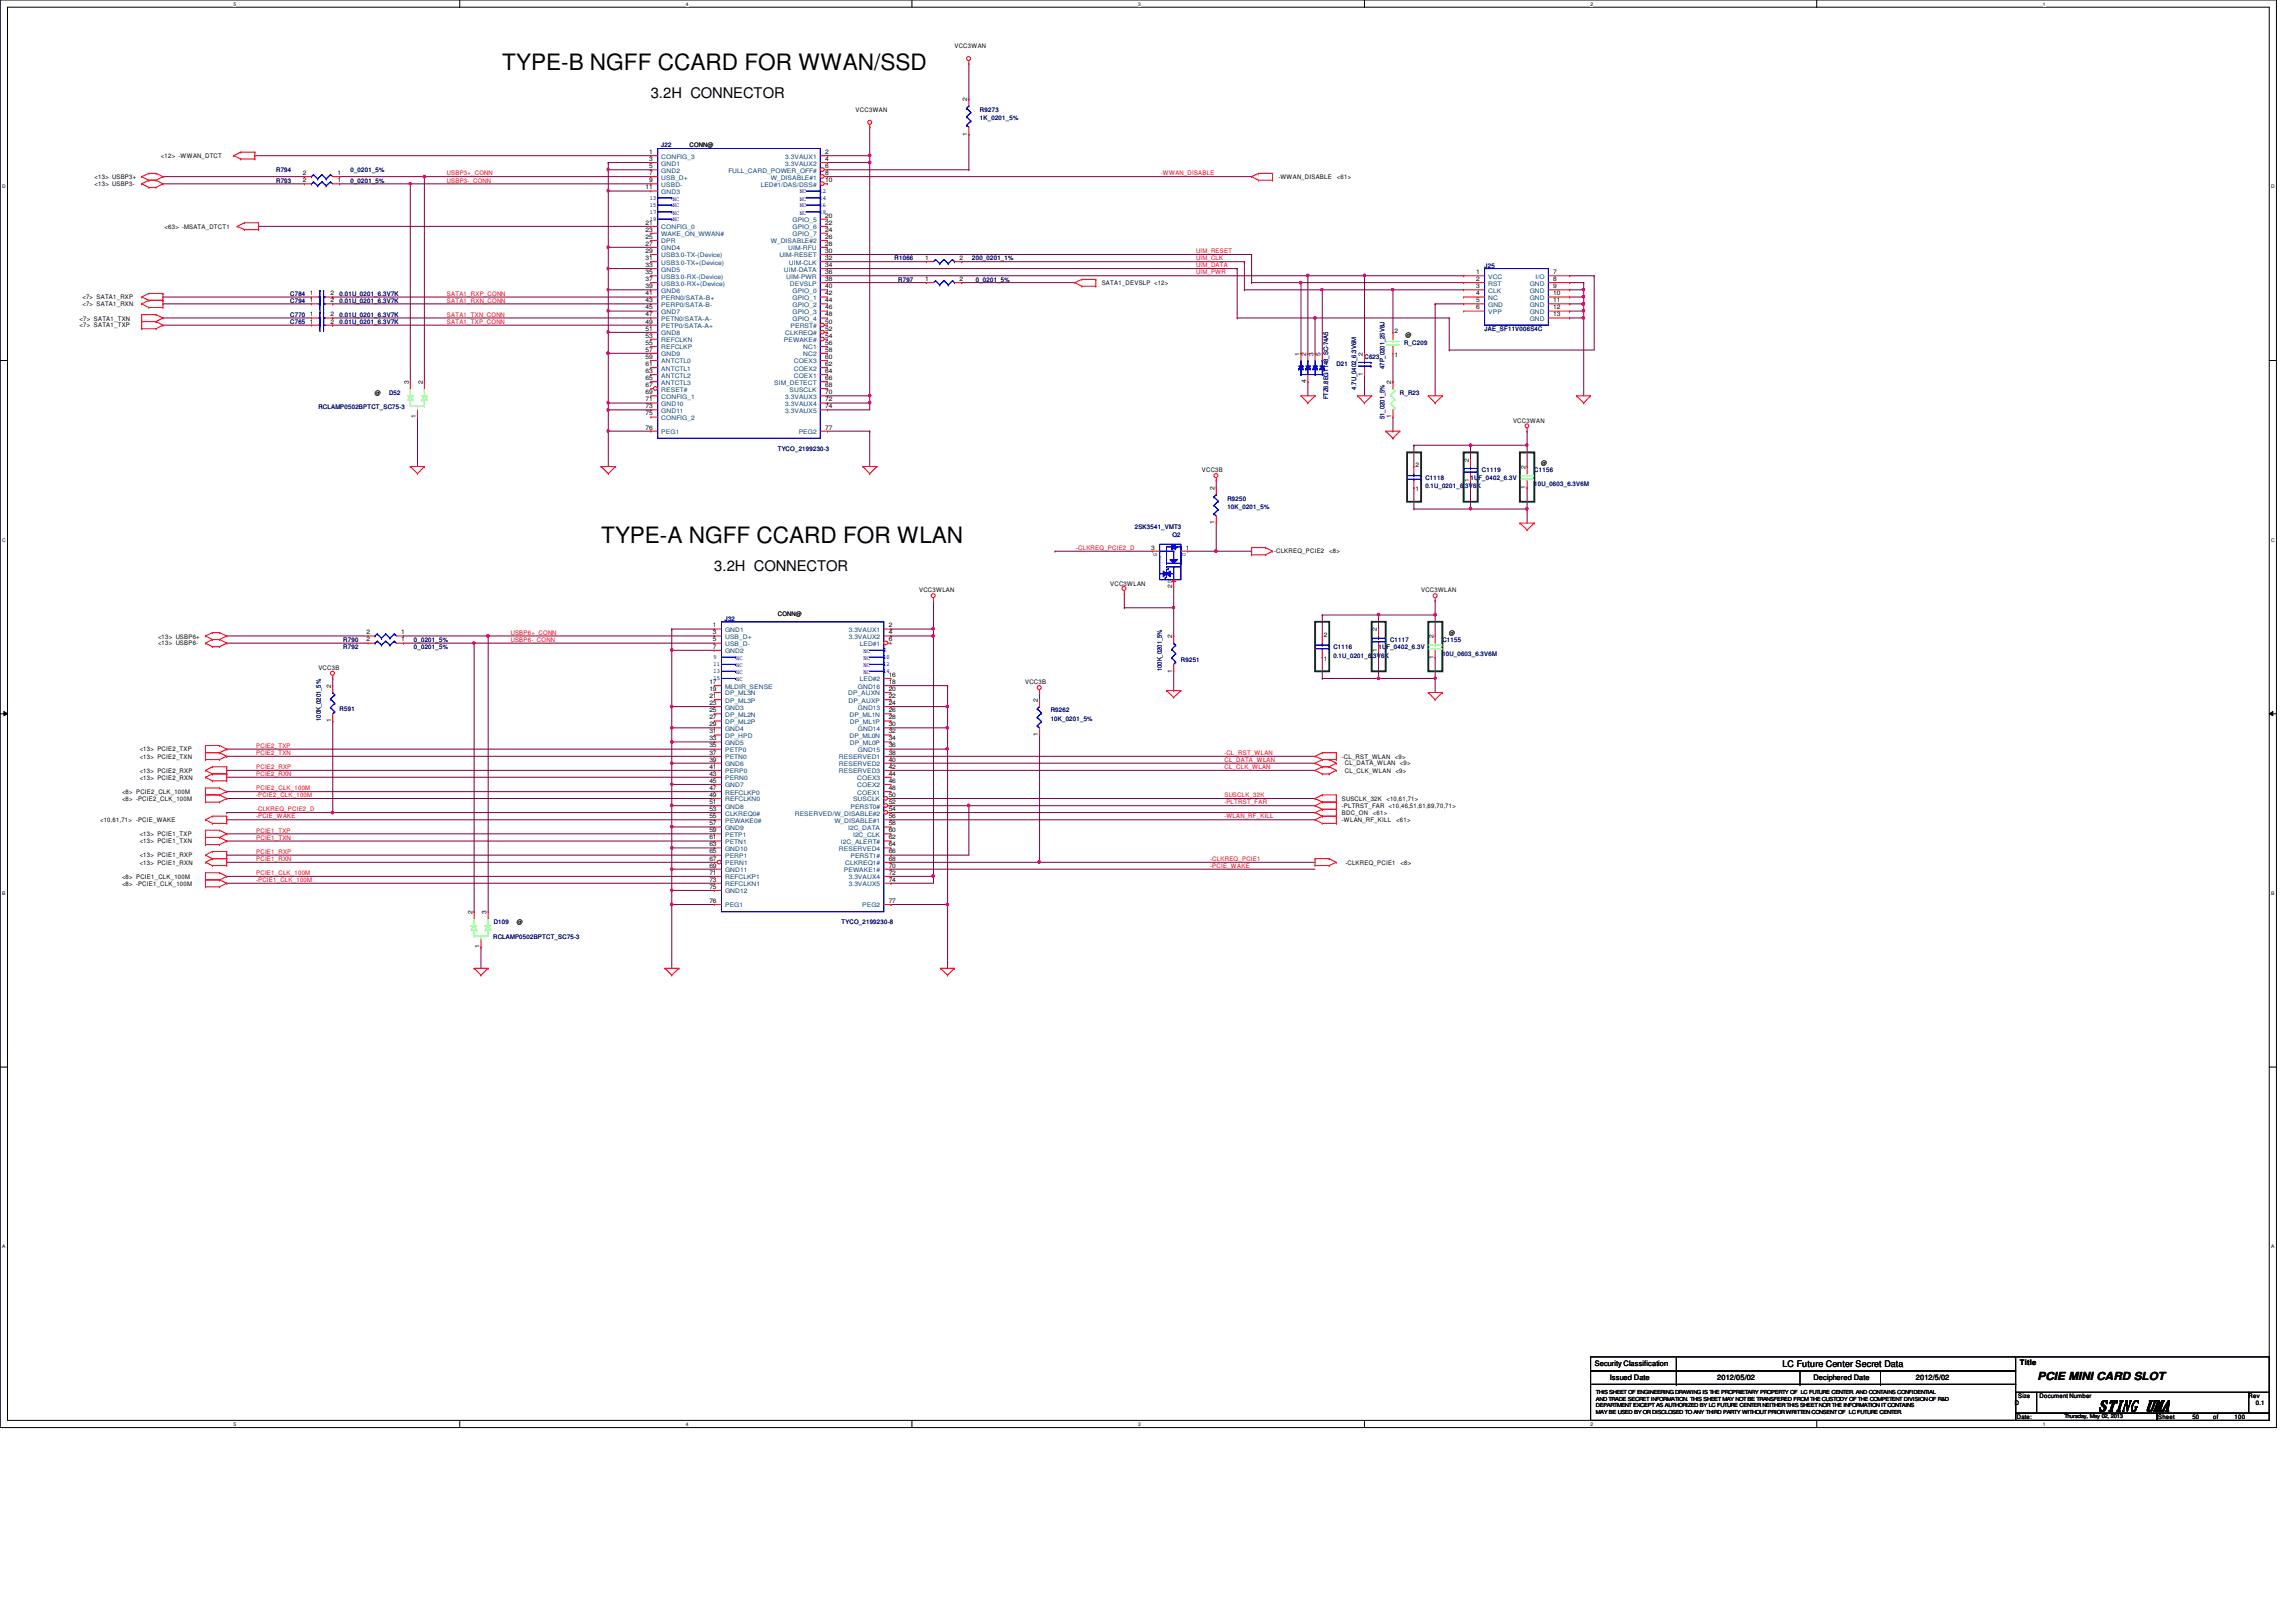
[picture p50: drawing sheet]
<svg xmlns="http://www.w3.org/2000/svg" width="297mm" height="210mm" viewBox="0 0 297 210" stroke-linecap="round" stroke-linejoin="round" font-family="sans-serif">
<defs><g id="words">
<g font-size="2.9">
<text x="65" y="9.1">TYPE-B NGFF CCARD FOR WWAN/SSD</text>
<text x="77.8" y="70.3">TYPE-A NGFF CCARD FOR WLAN</text>
</g>
<g font-size="1.9">
<text x="84.2" y="12.7">3.2H CONNECTOR</text>
<text x="92.4" y="74">3.2H CONNECTOR</text>
</g>
<text font-size="1.7" x="271.5" y="182.5">STING UMA</text>
<text font-size="1.4" x="263.6" y="178.6">PCIE MINI CARD SLOT</text>
<text font-size="1.2" x="230.6" y="177">LC Future Center Secret Data</text>
<g font-size="1">
<text x="206.3" y="176.8">Security Classification</text>
<text x="208.3" y="178.6">Issued Date</text>
<text x="222.2" y="178.6">2012/05/02</text>
<text x="234.6" y="178.6">Deciphered Date</text>
<text x="247.9" y="178.6">2012/5/02</text>
<text x="261.3" y="176.6">Title</text>
</g>
<g font-size=".8">
<text x="123.5" y="6.3">VCC3WAN</text>
<text x="110.7" y="14.5">VCC3WAN</text>
<text x="125.1" y="17.6" transform="rotate(-90 125.1 17.6)">1</text>
<text x="125.1" y="13.1" transform="rotate(-90 125.1 13.1)">2</text>
<text x="12.2" y="23.2">&lt;13&gt; USBP3+</text>
<text x="20.8" y="20.4">&lt;12&gt; -WWAN_DTCT</text>
<text x="39.2" y="22.6">2</text>
<text x="39.2" y="23.6">2</text>
<text x="43.7" y="22.6">1</text>
<text x="43.7" y="23.6">1</text>
<text x="84" y="19.9">1</text>
<text x="84" y="20.8">3</text>
<text x="84" y="21.8">5</text>
<text x="84" y="22.6">7</text>
<text x="84" y="23.6">9</text>
<text x="89.2" y="19">CONN@</text>
<text x="106.8" y="19.9">2</text>
<text x="106.8" y="20.8">4</text>
<text x="106.8" y="21.8">6</text>
<text x="106.8" y="22.6">8</text>
<text x="106.8" y="23.6">10</text>
<text x="165.4" y="23.2">-WWAN_DISABLE</text>
<text x="173" y="23.2">&lt;61&gt;</text>
<text x="12.2" y="24.1">&lt;13&gt; USBP3-</text>
<text x="21.3" y="29.6">&lt;63&gt; -MSATA_DTCT1</text>
<text x="83.5" y="24.5">11</text>
<text x="83.5" y="29.1">21</text>
<text x="83.5" y="30">23</text>
<text x="106.8" y="28.2">20</text>
<text x="106.8" y="29.1">22</text>
<text x="106.8" y="30">24</text>
<text x="83.5" y="30.9">25</text>
<text x="83.5" y="31.8">27</text>
<text x="83.5" y="32.7">29</text>
<text x="83.5" y="33.7">31</text>
<text x="83.5" y="34.5">33</text>
<text x="83.5" y="35.5">35</text>
<text x="106.8" y="30.9">26</text>
<text x="106.8" y="31.8">28</text>
<text x="106.8" y="32.7">30</text>
<text x="106.8" y="33.7">32</text>
<text x="106.8" y="34.5">34</text>
<text x="106.8" y="35.5">36</text>
<text x="119.7" y="33.7">1</text>
<text x="124.1" y="33.7">2</text>
<text x="191" y="35.5">1</text>
<text x="201" y="35.5">7</text>
<text x="10.3" y="41.5">&lt;7&gt; SATA1_TXN</text>
<text x="10.7" y="38.7">&lt;7&gt; SATA1_RXP</text>
<text x="10.7" y="39.6">&lt;7&gt; SATA1_RXN</text>
<text x="40.1" y="41.9">1</text>
<text x="40.1" y="38.2">1</text>
<text x="40.1" y="39.1">1</text>
<text x="40.1" y="40.9">1</text>
<text x="42.8" y="41.9">2</text>
<text x="42.8" y="38.2">2</text>
<text x="42.8" y="39.1">2</text>
<text x="42.8" y="40.9">2</text>
<text x="83.5" y="36.4">37</text>
<text x="83.5" y="37.3">39</text>
<text x="83.5" y="38.2">41</text>
<text x="83.5" y="39.1">43</text>
<text x="83.5" y="40">45</text>
<text x="83.5" y="40.9">47</text>
<text x="83.5" y="41.9">49</text>
<text x="106.8" y="36.4">38</text>
<text x="106.8" y="37.3">40</text>
<text x="106.8" y="38.2">42</text>
<text x="106.8" y="39.1">44</text>
<text x="106.8" y="40">46</text>
<text x="106.8" y="40.9">48</text>
<text x="106.8" y="41.9">50</text>
<text x="119.7" y="36.4">1</text>
<text x="124.1" y="36.4">2</text>
<text x="142.5" y="36.9">SATA1_DEVSLP &lt;12&gt;</text>
<text x="191" y="36.4">2</text>
<text x="191" y="37.3">3</text>
<text x="191" y="39.1">5</text>
<text x="191" y="40">6</text>
<text x="191" y="38.2">4</text>
<text x="201" y="36.4">8</text>
<text x="201" y="37.3">9</text>
<text x="201" y="38.2">10</text>
<text x="201" y="39.1">11</text>
<text x="201" y="40">12</text>
<text x="201" y="40.9">13</text>
<text x="10.3" y="42.4">&lt;7&gt; SATA1_TXP</text>
<text x="83.5" y="42.8">51</text>
<text x="83.5" y="43.7">53</text>
<text x="83.5" y="44.6">55</text>
<text x="83.5" y="45.5">57</text>
<text x="83.5" y="46.4">59</text>
<text x="83.5" y="47.4">61</text>
<text x="106.8" y="42.8">52</text>
<text x="106.8" y="43.7">54</text>
<text x="106.8" y="44.6">56</text>
<text x="106.8" y="45.5">58</text>
<text x="106.8" y="46.4">60</text>
<text x="106.8" y="47.4">62</text>
<text x="168.1" y="46" transform="rotate(-90 168.1 46)">1</text>
<text x="169" y="46" transform="rotate(-90 169 46)">2</text>
<text x="169.9" y="46" transform="rotate(-90 169.9 46)">3</text>
<text x="170.9" y="46" transform="rotate(-90 170.9 46)">5</text>
<text x="176.3" y="46" transform="rotate(-90 176.3 46)">2</text>
<text x="180.4" y="46.2">1</text>
<text x="180.4" y="43.1">2</text>
<text x="181.8" y="43.6">@</text>
<text x="48.5" y="51.1">@</text>
<text x="52.9" y="49.7" transform="rotate(-90 52.9 49.7)">3</text>
<text x="54.7" y="49.7" transform="rotate(-90 54.7 49.7)">2</text>
<text x="83.5" y="48.3">63</text>
<text x="83.5" y="49.2">65</text>
<text x="83.5" y="50.1">67</text>
<text x="83.5" y="51">69</text>
<text x="83.5" y="51.9">71</text>
<text x="83.5" y="52.8">73</text>
<text x="83.5" y="53.8">75</text>
<text x="106.8" y="48.3">64</text>
<text x="106.8" y="49.2">66</text>
<text x="106.8" y="50.1">68</text>
<text x="106.8" y="51">70</text>
<text x="106.8" y="51.9">72</text>
<text x="106.8" y="52.8">74</text>
<text x="169" y="49.6" transform="rotate(-90 169 49.6)">4</text>
<text x="176.3" y="48.7" transform="rotate(-90 176.3 48.7)">1</text>
<text x="180" y="49.7" transform="rotate(-90 180 49.7)">2</text>
<text x="53.8" y="54.1" transform="rotate(-90 53.8 54.1)">1</text>
<text x="83.5" y="55.6">76</text>
<text x="106.8" y="55.6">77</text>
<text x="180" y="54.1" transform="rotate(-90 180 54.1)">1</text>
<text x="190" y="59.7" transform="rotate(-90 190 59.7)">2</text>
<text x="195.7" y="54.7">VCC3WAN</text>
<text x="155.5" y="61.1">VCC3B</text>
<text x="157.1" y="63.4" transform="rotate(-90 157.1 63.4)">2</text>
<text x="183.1" y="63.6">1</text>
<text x="183.1" y="60.5">2</text>
<text x="190" y="62.4" transform="rotate(-90 190 62.4)">1</text>
<text x="197.4" y="63.3" transform="rotate(-90 197.4 63.3)">1</text>
<text x="197.4" y="60.7" transform="rotate(-90 197.4 60.7)">2</text>
<text x="199.4" y="60.2">@</text>
<text x="148.9" y="71.1">3</text>
<text x="153.4" y="71.1">1</text>
<text x="157.1" y="67.9" transform="rotate(-90 157.1 67.9)">1</text>
<text x="164.8" y="71.6">-CLKREQ_PCIE2</text>
<text x="172" y="71.6">&lt;8&gt;</text>
<text x="118.9" y="76.7">VCC3WLAN</text>
<text x="143.6" y="75.8">VCC3WLAN</text>
<text x="151.6" y="76.1" transform="rotate(-90 151.6 76.1)">2</text>
<text x="183.9" y="76.7">VCC3WLAN</text>
<text x="20.4" y="82.6">&lt;13&gt; USBP6+</text>
<text x="20.4" y="83.5">&lt;13&gt; USBP6-</text>
<text x="47.4" y="83">2</text>
<text x="47.4" y="82.1">2</text>
<text x="51.9" y="83">1</text>
<text x="51.9" y="82.1">1</text>
<text x="92.2" y="81.2">1</text>
<text x="92.2" y="82.1">3</text>
<text x="92.2" y="83">5</text>
<text x="92.2" y="83.9">7</text>
<text x="100.6" y="79.7">CONN@</text>
<text x="115" y="81.2">2</text>
<text x="115" y="82.1">4</text>
<text x="115" y="83">6</text>
<text x="151.6" y="82.6" transform="rotate(-90 151.6 82.6)">2</text>
<text x="171.3" y="82.4">2</text>
<text x="178.1" y="81.7" transform="rotate(-90 178.1 81.7)">2</text>
<text x="185.5" y="82.6" transform="rotate(-90 185.5 82.6)">2</text>
<text x="187.5" y="82.2">@</text>
<text x="41.2" y="86.7">VCC3B</text>
<text x="42.8" y="89" transform="rotate(-90 42.8 89)">2</text>
<text x="91.8" y="88.5">17</text>
<text x="91.8" y="89.4">19</text>
<text x="115" y="89.4">20</text>
<text x="115" y="87.6">16</text>
<text x="115" y="88.5">18</text>
<text x="132.6" y="88.6">VCC3B</text>
<text x="151.6" y="87.1" transform="rotate(-90 151.6 87.1)">1</text>
<text x="171.3" y="85.6">1</text>
<text x="178.1" y="84.3" transform="rotate(-90 178.1 84.3)">1</text>
<text x="185.5" y="85.3" transform="rotate(-90 185.5 85.3)">1</text>
<text x="42.8" y="93.5" transform="rotate(-90 42.8 93.5)">1</text>
<text x="91.8" y="90.3">21</text>
<text x="91.8" y="91.2">23</text>
<text x="91.8" y="92.2">25</text>
<text x="91.8" y="93.1">27</text>
<text x="91.8" y="94">29</text>
<text x="91.8" y="94.9">31</text>
<text x="91.8" y="95.8">33</text>
<text x="115" y="90.3">22</text>
<text x="115" y="91.2">24</text>
<text x="115" y="92.2">26</text>
<text x="115" y="93.1">28</text>
<text x="115" y="94">30</text>
<text x="115" y="94.9">32</text>
<text x="115" y="95.8">34</text>
<text x="134.3" y="95.3" transform="rotate(-90 134.3 95.3)">1</text>
<text x="134.3" y="90.8" transform="rotate(-90 134.3 90.8)">2</text>
<text x="18.1" y="97.2">&lt;13&gt; PCIE2_TXP</text>
<text x="18.1" y="98.2">&lt;13&gt; PCIE2_TXN</text>
<text x="18.1" y="100">&lt;13&gt; PCIE2_RXP</text>
<text x="18.1" y="100.9">&lt;13&gt; PCIE2_RXN</text>
<text x="91.8" y="96.7">35</text>
<text x="91.8" y="97.7">37</text>
<text x="91.8" y="98.6">39</text>
<text x="91.8" y="99.5">41</text>
<text x="91.8" y="100.4">43</text>
<text x="91.8" y="101.3">45</text>
<text x="115" y="96.7">36</text>
<text x="115" y="97.7">38</text>
<text x="115" y="98.6">40</text>
<text x="115" y="99.5">42</text>
<text x="115" y="100.4">44</text>
<text x="115" y="101.3">46</text>
<text x="173.6" y="98.2">-CL_RST_WLAN</text>
<text x="174" y="99.1">CL_DATA_WLAN &lt;9&gt;</text>
<text x="174" y="100">CL_CLK_WLAN</text>
<text x="180.5" y="98.2">&lt;9&gt;</text>
<text x="180.5" y="100">&lt;9&gt;</text>
<text x="13" y="106.4">&lt;10,61,71&gt; -PCIE_WAKE</text>
<text x="15.8" y="102.7">&lt;8&gt; PCIE2_CLK_100M</text>
<text x="15.8" y="103.6">&lt;8&gt; -PCIE2_CLK_100M</text>
<text x="91.8" y="102.2">47</text>
<text x="91.8" y="103.1">49</text>
<text x="91.8" y="104.1">51</text>
<text x="91.8" y="104.9">53</text>
<text x="91.8" y="105.9">55</text>
<text x="91.8" y="106.8">57</text>
<text x="91.8" y="107.7">59</text>
<text x="115" y="102.2">48</text>
<text x="115" y="103.1">50</text>
<text x="115" y="104.1">52</text>
<text x="115" y="104.9">54</text>
<text x="115" y="105.9">56</text>
<text x="115" y="106.8">58</text>
<text x="115" y="107.7">60</text>
<text x="173.6" y="104.6">-PLTRST_FAR &lt;10,46,51,61,69,70,71&gt;</text>
<text x="173.6" y="106.4">-WLAN_RF_KILL</text>
<text x="173.6" y="105.5">BDC_ON</text>
<text x="173.6" y="103.6">SUSCLK_32K</text>
<text x="177.6" y="105.5">&lt;61&gt;</text>
<text x="179.4" y="103.6">&lt;10,61,71&gt;</text>
<text x="180.6" y="106.4">&lt;61&gt;</text>
<text x="15.8" y="113.7">&lt;8&gt; PCIE1_CLK_100M</text>
<text x="18.1" y="108.2">&lt;13&gt; PCIE1_TXP</text>
<text x="18.1" y="109.1">&lt;13&gt; PCIE1_TXN</text>
<text x="18.1" y="111">&lt;13&gt; PCIE1_RXP</text>
<text x="18.1" y="111.9">&lt;13&gt; PCIE1_RXN</text>
<text x="91.8" y="108.6">61</text>
<text x="91.8" y="109.5">63</text>
<text x="91.8" y="110.4">65</text>
<text x="91.8" y="111.4">67</text>
<text x="91.8" y="112.3">69</text>
<text x="91.8" y="113.2">71</text>
<text x="115" y="108.6">62</text>
<text x="115" y="109.5">64</text>
<text x="115" y="110.4">66</text>
<text x="115" y="111.4">68</text>
<text x="115" y="112.3">70</text>
<text x="115" y="113.2">72</text>
<text x="174.1" y="111.9">-CLKREQ_PCIE1</text>
<text x="181.2" y="111.9">&lt;8&gt;</text>
<text x="15.8" y="114.6">&lt;8&gt; -PCIE1_CLK_100M</text>
<text x="61.1" y="118.2" transform="rotate(-90 61.1 118.2)">2</text>
<text x="62.9" y="118.2" transform="rotate(-90 62.9 118.2)">3</text>
<text x="66.9" y="119.6">@</text>
<text x="91.8" y="114.1">73</text>
<text x="91.8" y="115">75</text>
<text x="91.8" y="116.8">76</text>
<text x="115" y="114.1">74</text>
<text x="115" y="116.8">77</text>
<text x="62" y="122.7" transform="rotate(-90 62 122.7)">1</text>
<text x="260.6" y="181.8">D</text>
<text x="260.9" y="183.6">Date:</text>
<text x="261.1" y="180.9">Size</text>
<text x="263.9" y="180.9">Document Number</text>
<text x="279.2" y="183.6">Sheet</text>
<text x="283.6" y="183.6">50</text>
<text x="286.3" y="183.6">of</text>
<text x="289.1" y="183.6">100</text>
<text x="290.9" y="180.9">Rev</text>
<text x="291.8" y="181.8">0.1</text>
</g>
<g font-size=".8" fill="#000080">
<text x="126.8" y="14.5">R9273</text>
<text x="126.8" y="15.6">1K_0201_5%</text>
<text x="35.7" y="22.3">R794</text>
<text x="35.7" y="23.6">R793</text>
<text x="45.3" y="22.3">0_0201_5%</text>
<text x="45.3" y="23.6">0_0201_5%</text>
<text x="85.6" y="19">J22</text>
<text x="115.7" y="33.7">R1066</text>
<text x="125.8" y="33.7">200_0201_1%</text>
<text x="192.1" y="34.6">J25</text>
<text x="37.5" y="41.9">C765</text>
<text x="37.5" y="38.3">C784</text>
<text x="37.5" y="39.2">C794</text>
<text x="37.5" y="41">C770</text>
<text x="43.9" y="41.9">0.01U_0201_6.3V7K</text>
<text x="43.9" y="38.3">0.01U_0201_6.3V7K</text>
<text x="43.9" y="39.2">0.01U_0201_6.3V7K</text>
<text x="43.9" y="41">0.01U_0201_6.3V7K</text>
<text x="116.2" y="36.4">R797</text>
<text x="126.2" y="36.4">0_0201_5%</text>
<text x="172.9" y="47.4">D21</text>
<text x="176.5" y="46.5">C623</text>
<text x="179.1" y="47.8" transform="rotate(-90 179.1 47.8)">47P_0201_25V8J</text>
<text x="181.6" y="44.7">R_C209</text>
<text x="192.1" y="42.8">JAE_SF11V006S4C</text>
<text x="41.2" y="52.9">RCLAMP0502BPTCT_SC75-3</text>
<text x="50.3" y="51.1">D52</text>
<text x="171.8" y="51.7" transform="rotate(-90 171.8 51.7)">FTZ6.8EGT148_SC-74A5</text>
<text x="175.5" y="50.4" transform="rotate(-90 175.5 50.4)">4.7U_0402_6.3V6M</text>
<text x="181.1" y="51.1">R_R23</text>
<text x="100.6" y="58.4">TYCO_2199230-3</text>
<text x="179.1" y="54.2" transform="rotate(-90 179.1 54.2)">51_0201_5%</text>
<text x="158.8" y="64.8">R9250</text>
<text x="158.8" y="65.9">10K_0201_5%</text>
<text x="184.4" y="62.1">C1118</text>
<text x="184.4" y="63.2">0.1U_0201_6.3V6K</text>
<text x="190.2" y="62.1">1UF_0402_6.3V</text>
<text x="191.7" y="61.1">C1119</text>
<text x="198.5" y="61.1">C1156</text>
<text x="198.5" y="62.9">10U_0603_6.3V6M</text>
<text x="146.8" y="68.5">2SK3541_VMT3</text>
<text x="151.7" y="69.6">Q2</text>
<text x="44.4" y="84">R792</text>
<text x="44.4" y="83.1">R790</text>
<text x="53.5" y="84">0_0201_5%</text>
<text x="53.5" y="83.1">0_0201_5%</text>
<text x="93.8" y="80.3">J32</text>
<text x="172.5" y="84">C1116</text>
<text x="178.3" y="84">1UF_0402_6.3V</text>
<text x="179.8" y="83.1">C1117</text>
<text x="186.6" y="83.1">C1155</text>
<text x="150.3" y="86.9" transform="rotate(-90 150.3 86.9)">100K_0201_5%</text>
<text x="152.8" y="85.6">R9251</text>
<text x="172.5" y="85.1">0.1U_0201_6.3V6K</text>
<text x="186.6" y="84.9">10U_0603_6.3V6M</text>
<text x="41.5" y="93.3" transform="rotate(-90 41.5 93.3)">100K_0201_5%</text>
<text x="43.9" y="92">R591</text>
<text x="135.9" y="92.2">R9262</text>
<text x="135.9" y="93.3">10K_0201_5%</text>
<text x="63.9" y="119.6">D109</text>
<text x="108.9" y="119.6">TYCO_2199230-8</text>
<text x="63.8" y="121.5">RCLAMP0502BPTCT_SC75-3</text>
</g>
<g font-size=".8" fill="#f00">
<text x="57.8" y="23.6">USBP3-_CONN</text>
<text x="57.8" y="22.7">USBP3+_CONN</text>
<text x="150.2" y="22.7">-WWAN_DISABLE</text>
<text x="154.8" y="32.8">UIM_RESET</text>
<text x="154.8" y="33.7">UIM_CLK</text>
<text x="154.8" y="34.6">UIM_DATA</text>
<text x="154.8" y="35.5">UIM_PWR</text>
<text x="57.8" y="41.9">SATA1_TXP_CONN</text>
<text x="57.8" y="39.2">SATA1_RXN_CONN</text>
<text x="57.8" y="38.3">SATA1_RXP_CONN</text>
<text x="57.8" y="41">SATA1_TXN_CONN</text>
<text x="139.2" y="71.2">-CLKREQ_PCIE2_D</text>
<text x="66.1" y="83.1">USBP6-_CONN</text>
<text x="66.1" y="82.1">USBP6+_CONN</text>
<text x="33.1" y="96.8">PCIE2_TXP</text>
<text x="33.1" y="97.7">PCIE2_TXN</text>
<text x="33.1" y="99.5">PCIE2_RXP</text>
<text x="33.1" y="100.4">PCIE2_RXN</text>
<text x="158.4" y="97.7">-CL_RST_WLAN</text>
<text x="158.4" y="98.6">CL_DATA_WLAN</text>
<text x="158.4" y="99.5">CL_CLK_WLAN</text>
<text x="33.1" y="107.7">PCIE1_TXP</text>
<text x="33.1" y="105.9">-PCIE_WAKE</text>
<text x="33.1" y="105">-CLKREQ_PCIE2_D</text>
<text x="33.1" y="102.3">PCIE2_CLK_100M</text>
<text x="33.1" y="103.2">-PCIE2_CLK_100M</text>
<text x="158.4" y="104.1">-PLTRST_FAR</text>
<text x="158.4" y="105.9">-WLAN_RF_KILL</text>
<text x="158.4" y="103.2">SUSCLK_32K</text>
<text x="33.1" y="113.2">PCIE1_CLK_100M</text>
<text x="33.1" y="108.7">PCIE1_TXN</text>
<text x="33.1" y="110.5">PCIE1_RXP</text>
<text x="33.1" y="111.4">PCIE1_RXN</text>
<text x="156.6" y="112.3">-PCIE_WAKE</text>
<text x="156.6" y="111.4">-CLKREQ_PCIE1</text>
<text x="33.1" y="114.1">-PCIE1_CLK_100M</text>
</g>
<g font-size=".8" fill="#004080">
<text x="85.6" y="20.5">CONFIG_3</text>
<text x="85.6" y="21.4">GND1</text>
<text x="85.6" y="22.4">GND2</text>
<text x="85.6" y="23.2">USB_D+</text>
<text x="94.2" y="22.4">FULL_CARD_POWER_OFF#</text>
<text x="99.7" y="23.2">W_DISABLE#1</text>
<text x="101.6" y="20.5">3.3VAUX1</text>
<text x="101.6" y="21.4">3.3VAUX2</text>
<text x="85.6" y="24.2">USBD-</text>
<text x="85.6" y="25.1">GND3</text>
<text x="85.6" y="29.7">CONFIG_0</text>
<text x="98.4" y="24.2">LED#1/DAS/DSS#</text>
<text x="102.5" y="28.7">GPIO_5</text>
<text x="102.5" y="29.7">GPIO_6</text>
<text x="85.6" y="30.6">WAKE_ON_WWAN#</text>
<text x="85.6" y="31.5">DPR</text>
<text x="85.6" y="32.4">GND4</text>
<text x="85.6" y="33.3">USB3.0-TX-(Device)</text>
<text x="85.6" y="34.2">USB3.0-TX+(Device)</text>
<text x="85.6" y="35.1">GND5</text>
<text x="99.7" y="31.5">W_DISABLE#2</text>
<text x="100.8" y="33.3">UIM-RESET</text>
<text x="101.4" y="35.1">UIM-DATA</text>
<text x="102" y="32.4">UIM-RFU</text>
<text x="102.1" y="34.2">UIM-CLK</text>
<text x="102.5" y="30.6">GPIO_7</text>
<text x="85.6" y="36.1">USB3.0-RX-(Device)</text>
<text x="85.6" y="37">USB3.0-RX+(Device)</text>
<text x="85.6" y="37.9">GND6</text>
<text x="85.6" y="38.8">PERN0/SATA-B+</text>
<text x="85.6" y="39.7">PERP0/SATA-B-</text>
<text x="85.6" y="40.6">GND7</text>
<text x="85.6" y="41.5">PETN0/SATA-A-</text>
<text x="101.7" y="36.1">UIM-PWR</text>
<text x="102.2" y="37">DEVSLP</text>
<text x="102.5" y="37.9">GPIO_0</text>
<text x="102.5" y="38.8">GPIO_1</text>
<text x="102.5" y="39.7">GPIO_2</text>
<text x="102.5" y="40.6">GPIO_3</text>
<text x="102.5" y="41.5">GPIO_4</text>
<text x="192.5" y="36.1">VCC</text>
<text x="192.5" y="37">RST</text>
<text x="192.5" y="37.9">CLK</text>
<text x="192.5" y="39.7">GND</text>
<text x="192.5" y="40.6">VPP</text>
<text x="192.5" y="38.8">NC</text>
<text x="197.9" y="37">GND</text>
<text x="197.9" y="37.9">GND</text>
<text x="197.9" y="38.8">GND</text>
<text x="197.9" y="39.7">GND</text>
<text x="197.9" y="40.6">GND</text>
<text x="197.9" y="41.5">GND</text>
<text x="198.7" y="36.1">I/O</text>
<text x="85.6" y="42.5">PETP0/SATA-A+</text>
<text x="85.6" y="43.4">GND8</text>
<text x="85.6" y="44.3">REFCLKN</text>
<text x="85.6" y="45.2">REFCLKP</text>
<text x="85.6" y="46.1">GND9</text>
<text x="85.6" y="47">ANTCTL0</text>
<text x="85.6" y="48">ANTCTL1</text>
<text x="101.4" y="44.3">PEWAKE#</text>
<text x="101.6" y="43.4">CLKREQ#</text>
<text x="102.3" y="42.5">PERST#</text>
<text x="102.7" y="47">COEX3</text>
<text x="102.7" y="48">COEX2</text>
<text x="103.9" y="45.2">NC1</text>
<text x="103.9" y="46.1">NC2</text>
<text x="85.6" y="48.9">ANTCTL2</text>
<text x="85.6" y="49.8">ANTCTL3</text>
<text x="85.6" y="50.7">RESET#</text>
<text x="85.6" y="51.6">CONFIG_1</text>
<text x="85.6" y="52.5">GND10</text>
<text x="85.6" y="53.4">GND11</text>
<text x="100.2" y="49.8">SIM_DETECT</text>
<text x="101.6" y="51.6">3.3VAUX3</text>
<text x="101.6" y="52.5">3.3VAUX4</text>
<text x="101.6" y="53.4">3.3VAUX5</text>
<text x="102.1" y="50.7">SUSCLK</text>
<text x="102.7" y="48.9">COEX1</text>
<text x="85.6" y="54.4">CONFIG_2</text>
<text x="85.6" y="56.2">PEG1</text>
<text x="103.3" y="56.2">PEG2</text>
<text x="93.8" y="81.8">GND1</text>
<text x="93.8" y="82.7">USB_D+</text>
<text x="93.8" y="83.6">USB_D-</text>
<text x="109.8" y="81.8">3.3VAUX1</text>
<text x="109.8" y="82.7">3.3VAUX2</text>
<text x="111.2" y="83.6">LED#1</text>
<text x="93.8" y="84.5">GND2</text>
<text x="93.8" y="89.1">MLDIR_SENSE</text>
<text x="111" y="89.1">GND16</text>
<text x="111.2" y="88.2">LED#2</text>
<text x="93.8" y="90.9">DP_ML3P</text>
<text x="93.8" y="91.8">GND3</text>
<text x="93.8" y="92.8">DP_ML2N</text>
<text x="93.8" y="93.7">DP_ML2P</text>
<text x="93.8" y="94.6">GND4</text>
<text x="93.8" y="95.5">DP_HPD</text>
<text x="93.8" y="90">DP_ML3N</text>
<text x="109.7" y="90">DP_AUXN</text>
<text x="109.8" y="90.9">DP_AUXP</text>
<text x="109.9" y="92.8">DP_ML1N</text>
<text x="109.9" y="95.5">DP_ML0N</text>
<text x="109.9" y="93.7">DP_ML1P</text>
<text x="111" y="91.8">GND13</text>
<text x="111" y="94.6">GND14</text>
<text x="93.8" y="96.4">GND5</text>
<text x="93.8" y="97.3">PETP0</text>
<text x="93.8" y="98.3">PETN0</text>
<text x="93.8" y="99.1">GND6</text>
<text x="93.8" y="100.1">PERP0</text>
<text x="93.8" y="101">PERN0</text>
<text x="93.8" y="101.9">GND7</text>
<text x="108.5" y="98.3">RESERVED1</text>
<text x="108.5" y="99.1">RESERVED2</text>
<text x="108.5" y="100.1">RESERVED3</text>
<text x="109.9" y="96.4">DP_ML0P</text>
<text x="110.9" y="101">COEX3</text>
<text x="110.9" y="101.9">COEX2</text>
<text x="111" y="97.3">GND15</text>
<text x="93.8" y="102.8">REFCLKP0</text>
<text x="93.8" y="103.7">REFCLKN0</text>
<text x="93.8" y="104.6">GND8</text>
<text x="93.8" y="105.5">CLKREQ0#</text>
<text x="93.8" y="106.5">PEWAKE0#</text>
<text x="93.8" y="107.4">GND9</text>
<text x="102.8" y="105.5">RESERVED/W_DISABLE#2</text>
<text x="107.9" y="106.5">W_DISABLE#1</text>
<text x="109.7" y="107.4">I2C_DATA</text>
<text x="110" y="104.6">PERST0#</text>
<text x="110.4" y="103.7">SUSCLK</text>
<text x="110.9" y="102.8">COEX1</text>
<text x="93.8" y="108.3">PETP1</text>
<text x="93.8" y="109.2">PETN1</text>
<text x="93.8" y="110.1">GND10</text>
<text x="93.8" y="111">PERP1</text>
<text x="93.8" y="112">PERN1</text>
<text x="93.8" y="112.9">GND11</text>
<text x="93.8" y="113.8">REFCLKP1</text>
<text x="108.5" y="110.1">RESERVED4</text>
<text x="108.8" y="109.2">I2C_ALERT#</text>
<text x="109.2" y="112.9">PEWAKE1#</text>
<text x="109.3" y="112">CLKREQ1#</text>
<text x="109.8" y="113.8">3.3VAUX4</text>
<text x="110" y="111">PERST1#</text>
<text x="110.4" y="108.3">I2C_CLK</text>
<text x="93.8" y="114.7">REFCLKN1</text>
<text x="93.8" y="115.6">GND12</text>
<text x="93.8" y="117.4">PEG1</text>
<text x="109.8" y="114.7">3.3VAUX5</text>
<text x="111.5" y="117.4">PEG2</text>
</g>
<g font-size=".8" fill="#00f">
<text x="84.1" y="25.8">13</text>
<text x="84.1" y="26.8">15</text>
<text x="84.1" y="27.7">17</text>
<text x="84.1" y="28.6">19</text>
<text x="87" y="26">NC</text>
<text x="87" y="26.8">NC</text>
<text x="87" y="27.8">NC</text>
<text x="87" y="28.7">NC</text>
<text x="103.5" y="25">NC</text>
<text x="103.5" y="26">NC</text>
<text x="103.5" y="26.8">NC</text>
<text x="103.5" y="27.8">NC</text>
<text x="106" y="24.9">12</text>
<text x="106" y="25.8">14</text>
<text x="106" y="26.8">16</text>
<text x="106" y="27.7">18</text>
<text x="149.2" y="71.5" transform="rotate(90 149.2 71.5)">S</text>
<text x="152.9" y="71.5" transform="rotate(90 152.9 71.5)">D</text>
<text x="151.1" y="75" transform="rotate(90 151.1 75)">G</text>
<text x="92.3" y="85.3">9</text>
<text x="92.3" y="86.2">11</text>
<text x="92.3" y="87.1">13</text>
<text x="92.3" y="88">15</text>
<text x="95.2" y="85.4">NC</text>
<text x="95.2" y="86.3">NC</text>
<text x="95.2" y="87.2">NC</text>
<text x="95.2" y="88.1">NC</text>
<text x="111.7" y="85.4">NC</text>
<text x="111.7" y="86.3">NC</text>
<text x="111.7" y="87.2">NC</text>
<text x="111.7" y="84.5">NC</text>
<text x="114.3" y="85.3">10</text>
<text x="114.3" y="86.2">12</text>
<text x="114.3" y="87.1">14</text>
<text x="114.3" y="84.4">8</text>
</g>
<g font-size=".7">
<text x="206.5" y="182.1">DEPARTMENT EXCEPT AS AUTHORIZED BY LC FUTURE CENTER NEITHER THIS SHEET NOR THE INFORMATION IT CONTAINS</text>
<text x="206.5" y="183">MAY BE USED BY OR DISCLOSED TO ANY THIRD PARTY WITHOUT PRIOR WRITTEN CONSENT OF LC FUTURE CENTER.</text>
<text x="206.5" y="181.3">AND TRADE SECRET INFORMATION. THIS SHEET MAY NOT BE TRANSFERED FROM THE CUSTODY OF THE COMPETENT DIVISION OF R&amp;D</text>
<text x="206.5" y="180.4">THIS SHEET OF ENGINEERING DRAWING IS THE PROPRIETARY PROPERTY OF LC FUTURE CENTER. AND CONTAINS CONFIDENTIAL</text>
<text x="267.1" y="183.5">Thursday, May 02, 2013</text>
</g>
<g font-size=".6">
<text x="30.2" y=".7">5</text>
<text x="88.7" y=".7">4</text>
<text x="147.2" y=".7">3</text>
<text x="205.8" y=".7">2</text>
<text x="264.3" y=".7">1</text>
<text x=".3" y="24.4">D</text>
<text x="293.8" y="24.4">D</text>
<text x=".3" y="70.1">C</text>
<text x="293.8" y="70.1">C</text>
<text x=".3" y="115.8">B</text>
<text x="293.8" y="115.8">B</text>
<text x=".3" y="161.5">A</text>
<text x="293.8" y="161.5">A</text>
<text x="30.2" y="184.5">5</text>
<text x="88.7" y="184.5">4</text>
<text x="147.2" y="184.5">3</text>
<text x="205.8" y="184.5">2</text>
<text x="264.3" y="184.5">1</text>
</g>
</g></defs>
<path d="M0 0h294.5v184.7h-294.5zM1 .9h292.6v182.9h-292.6z" fill="none" stroke="#000" stroke-width=".13"/>
<g fill="#fff">
<path d="M30.2 .1h.4v.7h-.4z"/>
<path d="M30.2 183.9h.4v.8h-.4z"/>
</g>
<path d="M59.5 0v.9M59.5 183.8v.9" fill="none" stroke="#000" stroke-width=".13"/>
<g fill="#fff">
<path d="M88.7 .1h.4v.7h-.4z"/>
<path d="M88.7 183.9h.4v.8h-.4z"/>
</g>
<path d="M118 0v.9M118 183.8v.9" fill="none" stroke="#000" stroke-width=".13"/>
<g fill="#fff">
<path d="M147.2 .1h.4v.7h-.4z"/>
<path d="M147.2 183.9h.4v.8h-.4z"/>
</g>
<path d="M176.5 0v.9M176.5 183.8v.9" fill="none" stroke="#000" stroke-width=".13"/>
<g fill="#fff">
<path d="M205.8 .1h.3v.7h-.3z"/>
<path d="M205.8 183.9h.3v.8h-.3z"/>
</g>
<path d="M235 0v.9M235 183.8v.9" fill="none" stroke="#000" stroke-width=".13"/>
<g fill="#fff">
<path d="M264.3 .1h.3v.7h-.3z"/>
<path d="M264.3 183.9h.3v.8h-.3z"/>
<path d="M.3 23.8h.5v.7h-.5z"/>
<path d="M293.8 23.8h.5v.7h-.5z"/>
<path d="M.3 69.5h.5v.7h-.5z"/>
<path d="M293.8 69.5h.5v.7h-.5z"/>
</g>
<path d="M0 46.7h1M293.6 46.7h.9" fill="none" stroke="#000" stroke-width=".13"/>
<g fill="#fff">
<path d="M.3 115.2h.4v.8h-.4z"/>
<path d="M293.8 115.2h.5v.8h-.5z"/>
</g>
<path d="M0 92.4h1M.5 92.1l.5 .3-.5 .2zM293.6 92.4l.4-.3v.5zM293.6 92.4h.9" fill="none" stroke="#000" stroke-width=".13"/>
<path d="M.5 92.1l.5 .3-.5 .2zM293.6 92.4l.4-.3v.5z" fill="#000"/>
<g fill="#fff">
<path d="M.3 161h.4v.7h-.4z"/>
<path d="M293.8 161h.4v.7h-.4z"/>
</g>
<path d="M0 138.1h1M293.6 138.1h.9" fill="none" stroke="#000" stroke-width=".13"/>
<path d="M182 58.5h1.8v6.4h-1.8zM189.4 58.5h1.8v6.4h-1.8zM196.6 58.5h1.9v6.4h-1.9zM170.1 80.5h1.9v6.4h-1.9zM177.5 80.5h1.8v6.4h-1.8zM184.8 80.5h1.8v6.4h-1.8z" fill="none" stroke="#008000" stroke-width=".25"/>
<path d="M33 20.2h.1M33 20.2h51.2M78.7 21h.1M78.7 22h.1M78.7 21h5.5M78.7 22h5.5" fill="none" stroke="#800040" stroke-width=".13"/>
<path d="M78.6 21.8h.2v.2h-.2z" fill-rule="evenodd" fill="#f0f"/>
<path d="M78.6 21.8h.2v.2h-.2z" fill="none" stroke="#f0f" stroke-width=".13"/>
<path d="M21.1 22.9h.1M21.1 23.8h.1M21.1 22.9h18.3M21.1 23.8h18.3M43.9 22.9h.1M43.9 22.9h11M53.1 23.8h.1M53.1 23.8h31.1" fill="none" stroke="#800040" stroke-width=".13"/>
<path d="M52.9 23.7h.3v.2h-.3z" fill-rule="evenodd" fill="#f0f"/>
<path d="M52.9 23.7h.3v.2h-.3z" fill="none" stroke="#f0f" stroke-width=".13"/>
<path d="M78.7 24.7h.1M78.7 24.7h5.5" fill="none" stroke="#800040" stroke-width=".13"/>
<path d="M78.6 24.5h.2v.3h-.2z" fill-rule="evenodd" fill="#f0f"/>
<path d="M78.6 24.5h.2v.3h-.2z" fill="none" stroke="#f0f" stroke-width=".13"/>
<path d="M78.7 32h.1M78.7 34.8h.1M78.7 37.5h.1M78.7 32h5.5M78.7 34.8h5.5M78.7 37.5h5.5M78.7 40.3h.1M78.7 43h.1M78.7 53h.1M78.7 40.3h5.5M78.7 43h5.5M78.7 53h5.5" fill="none" stroke="#800040" stroke-width=".13"/>
<path d="M78.6 52.9h.2v.3h-.2z" fill-rule="evenodd" fill="#f0f"/>
<path d="M78.6 52.9h.2v.3h-.2z" fill="none" stroke="#f0f" stroke-width=".13"/>
<path d="M78.7 22h.1M78.7 32h.1M78.7 22v2.7M78.7 32v2.8" fill="none" stroke="#800040" stroke-width=".13"/>
<path d="M78.6 31.9h.2v.2h-.2z" fill-rule="evenodd" fill="#f0f"/>
<path d="M78.6 31.9h.2v.2h-.2z" fill="none" stroke="#f0f" stroke-width=".13"/>
<path d="M78.7 24.7h.1M78.7 34.8h.1M78.7 24.7v7.3M78.7 34.8v2.7" fill="none" stroke="#800040" stroke-width=".13"/>
<path d="M78.6 34.6h.2v.3h-.2z" fill-rule="evenodd" fill="#f0f"/>
<path d="M78.6 34.6h.2v.3h-.2z" fill="none" stroke="#f0f" stroke-width=".13"/>
<path d="M78.7 37.5h.1M78.7 37.5v2.8" fill="none" stroke="#800040" stroke-width=".13"/>
<path d="M78.6 37.4h.2v.2h-.2z" fill-rule="evenodd" fill="#f0f"/>
<path d="M78.6 37.4h.2v.2h-.2z" fill="none" stroke="#f0f" stroke-width=".13"/>
<path d="M78.7 45.7h.1M78.7 45.7v6.5" fill="none" stroke="#800040" stroke-width=".13"/>
<path d="M78.6 45.6h.2v.2h-.2z" fill-rule="evenodd" fill="#f0f"/>
<path d="M78.6 45.6h.2v.2h-.2z" fill="none" stroke="#f0f" stroke-width=".13"/>
<path d="M78.7 55.8h.1M78.7 55.8v4.6" fill="none" stroke="#800040" stroke-width=".13"/>
<path d="M78.6 55.7h.2v.2h-.2z" fill-rule="evenodd" fill="#f0f"/>
<path d="M78.6 55.7h.2v.2h-.2z" fill="none" stroke="#f0f" stroke-width=".13"/>
<path d="M54.9 22.9h.1M54.9 22.9v26.5M78.7 52.2h.1M78.7 52.2v.8" fill="none" stroke="#800040" stroke-width=".13"/>
<path d="M54.8 22.7h.2v.3h-.2z" fill-rule="evenodd" fill="#f0f"/>
<path d="M54.8 22.7h.2v.3h-.2z" fill="none" stroke="#f0f" stroke-width=".13"/>
<path d="M53.1 23.8h.1M53.1 23.8v25.6M54.9 22.9h.1M54.9 22.9h29.3M54 54h.1M54 54v6.4M178.3 79.6h.1M178.3 79.6v1.8M185.7 77.7h.1M185.7 77.7v1.9h-7.4" fill="none" stroke="#800040" stroke-width=".13"/>
<path d="M185.5 79.4h.3v.3h-.3z" fill-rule="evenodd" fill="#f0f"/>
<path d="M185.5 79.4h.3v.3h-.3z" fill="none" stroke="#f0f" stroke-width=".13"/>
<path d="M178.2 79.4h.3v.3h-.3z" fill-rule="evenodd" fill="#f0f"/>
<path d="M178.2 79.4h.3v.3h-.3z" fill="none" stroke="#f0f" stroke-width=".13"/>
<path d="M171.1 79.6h.1M171.1 79.6v2.7M171.1 85h.1M171.1 85v2.8M178.3 87.8h.1M178.3 87.8h7.4" fill="none" stroke="#800040" stroke-width=".13"/>
<path d="M185.5 87.7h.3v.2h-.3z" fill-rule="evenodd" fill="#f0f"/>
<path d="M185.5 87.7h.3v.2h-.3z" fill="none" stroke="#f0f" stroke-width=".13"/>
<path d="M178.3 84.2h.1M178.3 84.2v3.6" fill="none" stroke="#800040" stroke-width=".13"/>
<path d="M178.2 87.7h.3v.2h-.3z" fill-rule="evenodd" fill="#f0f"/>
<path d="M178.2 87.7h.3v.2h-.3z" fill="none" stroke="#f0f" stroke-width=".13"/>
<g fill="none" stroke="#800040" stroke-width=".13">
<path d="M171.1 79.6h.1M171.1 79.6h7.2M185.7 79.6h.1M185.7 79.6v2.7M52.2 82.3h.1M52.2 82.3h11M61.3 83.2h.1M61.3 83.2h31.1M171.1 87.8h.1M171.1 87.8h7.2M185.7 87.8h.1M185.7 85h.1"/>
<path d="M185.7 85v4.6"/>
</g>
<path d="M61.2 83.1h.2v.2h-.2z" fill-rule="evenodd" fill="#f0f"/>
<path d="M61.2 83.1h.2v.2h-.2z" fill="none" stroke="#f0f" stroke-width=".13"/>
<path d="M29.3 82.3h.1M29.3 83.2h.1M29.3 82.3h18.3M29.3 83.2h18.3M63.2 82.3h.1M63.2 82.3v35.7" fill="none" stroke="#800040" stroke-width=".13"/>
<path d="M63 82.2h.2v.2h-.2z" fill-rule="evenodd" fill="#f0f"/>
<path d="M63 82.2h.2v.2h-.2z" fill="none" stroke="#f0f" stroke-width=".13"/>
<path d="M52.2 83.2h.1M52.2 83.2h9.1M61.3 83.2h.1M61.3 83.2v34.8M63.2 82.3h.1M63.2 82.3h29.2M86.9 81.4h.1M86.9 84.2h.1M86.9 81.4h5.5M86.9 84.2h5.5M62.2 122.6h.1M62.2 122.6v2.7" fill="none" stroke="#800040" stroke-width=".13"/>
<path d="M86.8 84h.2v.2h-.2z" fill-rule="evenodd" fill="#f0f"/>
<path d="M86.8 84h.2v.2h-.2z" fill="none" stroke="#f0f" stroke-width=".13"/>
<path d="M86.9 91.4h.1M86.9 91.4h5.5" fill="none" stroke="#800040" stroke-width=".13"/>
<path d="M86.8 91.3h.2v.3h-.2z" fill-rule="evenodd" fill="#f0f"/>
<path d="M86.8 91.3h.2v.3h-.2z" fill="none" stroke="#f0f" stroke-width=".13"/>
<path d="M86.9 96h.1M86.9 98.8h.1M86.9 96h5.5M86.9 98.8h5.5" fill="none" stroke="#800040" stroke-width=".13"/>
<path d="M86.8 98.6h.2v.3h-.2z" fill-rule="evenodd" fill="#f0f"/>
<path d="M86.8 98.6h.2v.3h-.2z" fill="none" stroke="#f0f" stroke-width=".13"/>
<path d="M86.9 101.5h.1M86.9 101.5h5.5" fill="none" stroke="#800040" stroke-width=".13"/>
<path d="M86.8 101.4h.2v.2h-.2z" fill-rule="evenodd" fill="#f0f"/>
<path d="M86.8 101.4h.2v.2h-.2z" fill="none" stroke="#f0f" stroke-width=".13"/>
<path d="M86.9 104.3h.1M86.9 104.3h5.5" fill="none" stroke="#800040" stroke-width=".13"/>
<path d="M86.8 104.1h.2v.2h-.2z" fill-rule="evenodd" fill="#f0f"/>
<path d="M86.8 104.1h.2v.2h-.2z" fill="none" stroke="#f0f" stroke-width=".13"/>
<path d="M86.9 107h.1M86.9 107h5.5" fill="none" stroke="#800040" stroke-width=".13"/>
<path d="M86.8 106.8h.2v.3h-.2z" fill-rule="evenodd" fill="#f0f"/>
<path d="M86.8 106.8h.2v.3h-.2z" fill="none" stroke="#f0f" stroke-width=".13"/>
<path d="M86.9 109.7h.1M86.9 112.5h.1M86.9 117.1h.1M86.9 109.7h5.5M86.9 112.5h5.5M86.9 117.1v8.2" fill="none" stroke="#800040" stroke-width=".13"/>
<path d="M86.8 116.9h.2v.3h-.2z" fill-rule="evenodd" fill="#f0f"/>
<path d="M86.8 116.9h.2v.3h-.2z" fill="none" stroke="#f0f" stroke-width=".13"/>
<path d="M86.9 94.2h.1M86.9 94.2v1.8" fill="none" stroke="#800040" stroke-width=".13"/>
<path d="M86.8 94.1h.2v.2h-.2z" fill-rule="evenodd" fill="#f0f"/>
<path d="M86.8 94.1h.2v.2h-.2z" fill="none" stroke="#f0f" stroke-width=".13"/>
<path d="M86.9 84.2h.1M86.9 84.2v7.2M86.9 109.7h.1M86.9 109.7v2.8" fill="none" stroke="#800040" stroke-width=".13"/>
<path d="M86.8 109.6h.2v.2h-.2z" fill-rule="evenodd" fill="#f0f"/>
<path d="M86.8 109.6h.2v.2h-.2z" fill="none" stroke="#f0f" stroke-width=".13"/>
<path d="M86.9 98.8h.1M86.9 96h.1M86.9 96v13.7M86.9 107h.1M86.9 104.3h.1M86.9 101.5h.1" fill="none" stroke="#800040" stroke-width=".13"/>
<path d="M86.8 95.9h.2v.2h-.2z" fill-rule="evenodd" fill="#f0f"/>
<path d="M86.8 95.9h.2v.2h-.2z" fill="none" stroke="#f0f" stroke-width=".13"/>
<path d="M43.9 23.8h.1M43.9 23.8h9.2M78.7 40.3h.1M78.7 40.3v2.7M43 93.3h.1M43 87.8h.1M43 87.8v.9M43 93.3v11.9M86.9 81.4h.1M86.9 81.4v2.8" fill="none" stroke="#800040" stroke-width=".13"/>
<path d="M78.6 40.1h.2v.2h-.2z" fill-rule="evenodd" fill="#f0f"/>
<path d="M78.6 40.1h.2v.2h-.2z" fill="none" stroke="#f0f" stroke-width=".13"/>
<path d="M78.7 21h.1M78.7 21v1M120.8 81.4h.1M120.8 81.4v.9M125.3 104.3h.1M125.3 104.3v6.4" fill="none" stroke="#800040" stroke-width=".13"/>
<path d="M120.6 81.2h.2v.3h-.2z" fill-rule="evenodd" fill="#f0f"/>
<path d="M120.6 81.2h.2v.3h-.2z" fill="none" stroke="#f0f" stroke-width=".13"/>
<g fill="none" stroke="#800040" stroke-width=".13">
<path d="M120.8 77.7h.1M120.8 77.7v3.7h-5.5M115.3 81.4h.1M115.3 82.3h.1M115.3 88.7h.1M115.3 94.2h.1M115.3 91.4h.1M115.3 82.3h5.5M115.3 88.7h7.3M115.3 94.2h7.3M115.3 91.4h7.3M122.6 117.1h.1"/>
<path d="M122.6 117.1v8.2"/>
</g>
<path d="M122.4 116.9h.3v.3h-.3z" fill-rule="evenodd" fill="#f0f"/>
<path d="M122.4 116.9h.3v.3h-.3z" fill="none" stroke="#f0f" stroke-width=".13"/>
<path d="M122.6 91.4h.1M122.6 91.4v2.8" fill="none" stroke="#800040" stroke-width=".13"/>
<path d="M122.4 91.3h.3v.3h-.3z" fill-rule="evenodd" fill="#f0f"/>
<path d="M122.4 91.3h.3v.3h-.3z" fill="none" stroke="#f0f" stroke-width=".13"/>
<path d="M112.5 20.2h.1M112.5 20.2v.8M122.6 88.7h.1M122.6 88.7v2.7" fill="none" stroke="#800040" stroke-width=".13"/>
<path d="M112.4 20h.2v.2h-.2z" fill-rule="evenodd" fill="#f0f"/>
<path d="M112.4 20h.2v.2h-.2z" fill="none" stroke="#f0f" stroke-width=".13"/>
<path d="M107.1 20.2h.1M107.1 21h.1M107.1 22.9h.1M107.1 20.2h5.4M107.1 21h5.4M107.1 22.9h54.8M190.2 57.6h.1M190.2 57.6v1.8M197.6 55.8h.1M197.6 55.8v1.8h-7.4" fill="none" stroke="#800040" stroke-width=".13"/>
<path d="M197.4 57.5h.2v.2h-.2z" fill-rule="evenodd" fill="#f0f"/>
<path d="M197.4 57.5h.2v.2h-.2z" fill="none" stroke="#f0f" stroke-width=".13"/>
<path d="M190.1 57.5h.3v.2h-.3z" fill-rule="evenodd" fill="#f0f"/>
<path d="M190.1 57.5h.3v.2h-.3z" fill="none" stroke="#f0f" stroke-width=".13"/>
<path d="M182.9 57.6h.1M182.9 57.6v2.8M182.9 63.1h.1M182.9 63.1v2.8M190.2 65.9h.1M190.2 65.9h7.4" fill="none" stroke="#800040" stroke-width=".13"/>
<path d="M197.4 65.7h.2v.2h-.2z" fill-rule="evenodd" fill="#f0f"/>
<path d="M197.4 65.7h.2v.2h-.2z" fill="none" stroke="#f0f" stroke-width=".13"/>
<path d="M190.2 62.2h.1M190.2 62.2v3.7" fill="none" stroke="#800040" stroke-width=".13"/>
<path d="M190.1 65.7h.3v.2h-.3z" fill-rule="evenodd" fill="#f0f"/>
<path d="M190.1 65.7h.3v.2h-.3z" fill="none" stroke="#f0f" stroke-width=".13"/>
<g fill="none" stroke="#800040" stroke-width=".13">
<path d="M112.5 55.8h.1M112.5 52.2h.1M112.5 52.2v.8M112.5 55.8v4.6M182.9 57.6h.1M182.9 57.6h7.3M197.6 57.6h.1M197.6 57.6v2.8M182.9 65.9h.1M182.9 65.9h7.3M197.6 65.9h.1M197.6 63.1h.1"/>
<path d="M197.6 63.1v4.6"/>
</g>
<path d="M112.4 52h.2v.2h-.2z" fill-rule="evenodd" fill="#f0f"/>
<path d="M112.4 52h.2v.2h-.2z" fill="none" stroke="#f0f" stroke-width=".13"/>
<path d="M112.5 16.5h.1M112.5 16.5v3.7M78.7 52.2h.1M78.7 52.2h5.5" fill="none" stroke="#800040" stroke-width=".13"/>
<path d="M78.6 52h.2v.2h-.2z" fill-rule="evenodd" fill="#f0f"/>
<path d="M78.6 52h.2v.2h-.2z" fill="none" stroke="#f0f" stroke-width=".13"/>
<path d="M78.7 45.7h.1M78.7 45.7h5.5" fill="none" stroke="#800040" stroke-width=".13"/>
<path d="M78.6 45.6h.2v.2h-.2z" fill-rule="evenodd" fill="#f0f"/>
<path d="M78.6 45.6h.2v.2h-.2z" fill="none" stroke="#f0f" stroke-width=".13"/>
<path d="M78.7 43h.1M78.7 43v2.7" fill="none" stroke="#800040" stroke-width=".13"/>
<path d="M78.6 42.8h.2v.3h-.2z" fill-rule="evenodd" fill="#f0f"/>
<path d="M78.6 42.8h.2v.3h-.2z" fill="none" stroke="#f0f" stroke-width=".13"/>
<g fill="none" stroke="#800040" stroke-width=".13">
<path d="M21.1 38.4h.1M21.1 39.3h.1M21.1 38.4h19.2M21.1 39.3h19.2M33.4 29.3h.1M33.4 29.3h50.8M43 39.3h.1M43 38.4h.1M43 38.4h41.2M43 39.3h41.2M21.1 41.1h.1M21.1 42.1h.1"/>
<path d="M21.1 41.1h19.2M21.1 42.1h19.2M43 42.1h.1M43 41.1h.1M43 41.1h41.2M43 42.1h41.2M107.1 51.2h.1M107.1 52.2h.1M107.1 53h.1M107.1 51.2h5.4M107.1 53h5.4M112.5 51.2h.1"/>
<path d="M112.5 51.2v1h-5.4"/>
</g>
<path d="M112.4 51.1h.2v.2h-.2z" fill-rule="evenodd" fill="#f0f"/>
<path d="M112.4 51.1h.2v.2h-.2z" fill="none" stroke="#f0f" stroke-width=".13"/>
<path d="M112.5 21h.1M112.5 21v30.2" fill="none" stroke="#800040" stroke-width=".13"/>
<path d="M112.4 20.9h.2v.3h-.2z" fill-rule="evenodd" fill="#f0f"/>
<path d="M112.4 20.9h.2v.3h-.2z" fill="none" stroke="#f0f" stroke-width=".13"/>
<path d="M203.1 35.7h.1M203.1 35.7h3.1M204.9 37.5h.1M204.9 37.5v.9M206.2 35.7h.1M206.2 35.7v9.6h-18.7M187.5 41.1h.1M187.5 45.3h.1M187.5 41.1v4.2" fill="none" stroke="#800040" stroke-width=".13"/>
<path d="M204.7 38.3h.3v.2h-.3z" fill-rule="evenodd" fill="#f0f"/>
<path d="M204.7 38.3h.3v.2h-.3z" fill="none" stroke="#f0f" stroke-width=".13"/>
<path d="M204.9 38.4h.1M204.9 38.4v.9" fill="none" stroke="#800040" stroke-width=".13"/>
<path d="M204.7 39.2h.3v.2h-.3z" fill-rule="evenodd" fill="#f0f"/>
<path d="M204.7 39.2h.3v.2h-.3z" fill="none" stroke="#f0f" stroke-width=".13"/>
<path d="M107.1 32.9h.1M107.1 33.9h.1M107.1 34.8h.1M107.1 32.9h54.8M107.1 33.9h12.7M107.1 34.8h53M124.4 33.9h.1M124.4 33.9h36.6M176.5 35.7h.1M176.5 35.7h12.9" fill="none" stroke="#800040" stroke-width=".13"/>
<path d="M176.4 35.5h.2v.3h-.2z" fill-rule="evenodd" fill="#f0f"/>
<path d="M176.4 35.5h.2v.3h-.2z" fill="none" stroke="#f0f" stroke-width=".13"/>
<g fill="none" stroke="#800040" stroke-width=".13">
<path d="M107.1 36.6h.1M107.1 36.6h12.7M124.4 36.6h.1M124.4 36.6h14.7M160.1 34.8h.1M160.1 34.8v6.3M161 33.9h.1M161 33.9v3.6M161.9 32.9h.1M161.9 36.6h.1M161.9 36.6h6.4M161.9 32.9v3.7"/>
<path d="M169.2 35.7h.1M169.2 35.7h7.3M176.5 35.7h.1M176.5 35.7v10M160.1 41.1h.1M160.1 41.1h10M169.2 49.4h.1M169.2 49.4v1.8M176.5 48.5h.1M176.5 48.5v2.7"/>
</g>
<path d="M169.1 35.5h.2v.3h-.2z" fill-rule="evenodd" fill="#f0f"/>
<path d="M169.1 35.5h.2v.3h-.2z" fill="none" stroke="#f0f" stroke-width=".13"/>
<path d="M168.3 36.6h.1M168.3 36.6v9.1" fill="none" stroke="#800040" stroke-width=".13"/>
<path d="M168.1 36.4h.3v.3h-.3z" fill-rule="evenodd" fill="#f0f"/>
<path d="M168.1 36.4h.3v.3h-.3z" fill="none" stroke="#f0f" stroke-width=".13"/>
<path d="M107.1 35.7h.1M107.1 35.7h62.1M168.3 36.6h.1M168.3 36.6h21.1M169.2 35.7h.1M169.2 35.7v10M170.1 41.1h.1M170.1 41.1v4.6" fill="none" stroke="#800040" stroke-width=".13"/>
<path d="M170 41h.2v.3h-.2z" fill-rule="evenodd" fill="#f0f"/>
<path d="M170 41h.2v.3h-.2z" fill="none" stroke="#f0f" stroke-width=".13"/>
<path d="M171.1 37.5h.1M171.1 37.5v8.2M170.1 41.1h.1M170.1 41.1h17.4" fill="none" stroke="#800040" stroke-width=".13"/>
<path d="M170.9 37.4h.2v.2h-.2z" fill-rule="evenodd" fill="#f0f"/>
<path d="M170.9 37.4h.2v.2h-.2z" fill="none" stroke="#f0f" stroke-width=".13"/>
<path d="M180.2 37.5h.1M180.2 37.5h9.2" fill="none" stroke="#800040" stroke-width=".13"/>
<path d="M180 37.4h.3v.2h-.3z" fill-rule="evenodd" fill="#f0f"/>
<path d="M180 37.4h.3v.2h-.3z" fill="none" stroke="#f0f" stroke-width=".13"/>
<path d="M185.7 39.3h.1M185.7 39.3h3.7M185.7 39.3v11.9M203.1 36.6h.1M203.1 37.5h.1M203.1 36.6h1.8M203.1 37.5h1.8" fill="none" stroke="#800040" stroke-width=".13"/>
<path d="M204.7 37.4h.3v.2h-.3z" fill-rule="evenodd" fill="#f0f"/>
<path d="M204.7 37.4h.3v.2h-.3z" fill="none" stroke="#f0f" stroke-width=".13"/>
<path d="M203.1 38.4h.1M203.1 39.3h.1M203.1 38.4h1.8M203.1 39.3h1.8M203.1 40.3h.1M203.1 40.3h1.8" fill="none" stroke="#800040" stroke-width=".13"/>
<path d="M204.7 40.1h.3v.2h-.3z" fill-rule="evenodd" fill="#f0f"/>
<path d="M204.7 40.1h.3v.2h-.3z" fill="none" stroke="#f0f" stroke-width=".13"/>
<path d="M203.1 41.1h.1M203.1 41.1h1.8M204.9 41.1h.1M204.9 41.1v10.1" fill="none" stroke="#800040" stroke-width=".13"/>
<path d="M204.7 41h.3v.3h-.3z" fill-rule="evenodd" fill="#f0f"/>
<path d="M204.7 41h.3v.3h-.3z" fill="none" stroke="#f0f" stroke-width=".13"/>
<path d="M204.9 39.3h.1M204.9 39.3v1.8M204.9 40.3h.1" fill="none" stroke="#800040" stroke-width=".13"/>
<path d="M204.7 39.2h.3v.2h-.3z" fill-rule="evenodd" fill="#f0f"/>
<path d="M204.7 39.2h.3v.2h-.3z" fill="none" stroke="#f0f" stroke-width=".13"/>
<path d="M204.9 36.6h.1M204.9 36.6v.9M78.7 55.8h.1M78.7 53h.1M78.7 55.8h5.5M78.7 53v2.8M107.1 55.8h5.4M112.5 55.8h.1M86.9 115.2h.1M86.9 112.5h.1M86.9 115.2h5.5M86.9 112.5v2.7" fill="none" stroke="#800040" stroke-width=".13"/>
<path d="M86.8 112.3h.2v.3h-.2z" fill-rule="evenodd" fill="#f0f"/>
<path d="M86.8 112.3h.2v.3h-.2z" fill="none" stroke="#f0f" stroke-width=".13"/>
<path d="M86.9 117.1h.1M86.9 115.2h.1M86.9 117.1h5.5M86.9 115.2v1.9" fill="none" stroke="#800040" stroke-width=".13"/>
<path d="M86.8 115.1h.2v.2h-.2z" fill-rule="evenodd" fill="#f0f"/>
<path d="M86.8 115.1h.2v.2h-.2z" fill="none" stroke="#f0f" stroke-width=".13"/>
<g fill="none" stroke="#800040" stroke-width=".13">
<path d="M29.3 113.4h.1M29.3 114.3h.1M29.3 108.8h.1M29.3 107.9h.1M29.3 110.7h.1M29.3 111.6h.1M29.3 113.4h63.1M29.3 114.3h63.1M29.3 108.8h63.1M29.3 107.9h63.1M29.3 110.7h63.1M29.3 111.6h63.1"/>
<path d="M43 105.2h.1M43 105.2h49.4"/>
</g>
<path d="M42.9 105h.2v.3h-.2z" fill-rule="evenodd" fill="#f0f"/>
<path d="M42.9 105h.2v.3h-.2z" fill="none" stroke="#f0f" stroke-width=".13"/>
<g fill="none" stroke="#800040" stroke-width=".13">
<path d="M29.3 96.9h.1M29.3 97.9h.1M29.3 99.7h.1M29.3 96.9h63.1M29.3 97.9h63.1M29.3 99.7h63.1M86.9 94.2h.1M86.9 91.4h.1M86.9 94.2h5.5M86.9 91.4v2.8M122.6 96.9h.1M122.6 96.9v20.2h-7.3"/>
<path d="M29.3 106.1h.1M29.3 105.2h.1M29.3 102.4h.1M29.3 103.3h.1M29.3 100.6h.1M29.3 106.1h63.1M29.3 105.2h13.7M29.3 102.4h63.1M29.3 103.3h63.1M29.3 100.6h63.1M115.3 117.1h.1"/>
</g>
<path d="M122.4 96.8h.3v.2h-.3z" fill-rule="evenodd" fill="#f0f"/>
<path d="M122.4 96.8h.3v.2h-.3z" fill="none" stroke="#f0f" stroke-width=".13"/>
<path d="M115.3 114.3h.1M120.8 113.4h.1M120.8 113.4v.9h-5.5" fill="none" stroke="#800040" stroke-width=".13"/>
<path d="M120.6 113.2h.2v.3h-.2z" fill-rule="evenodd" fill="#f0f"/>
<path d="M120.6 113.2h.2v.3h-.2z" fill="none" stroke="#f0f" stroke-width=".13"/>
<path d="M120.8 82.3h.1M120.8 82.3v31.1h-5.5M115.3 113.4h.1" fill="none" stroke="#800040" stroke-width=".13"/>
<path d="M120.6 82.2h.2v.2h-.2z" fill-rule="evenodd" fill="#f0f"/>
<path d="M120.6 82.2h.2v.2h-.2z" fill="none" stroke="#f0f" stroke-width=".13"/>
<path d="M115.3 97.9h.1M115.3 98.8h.1M115.3 99.7h.1M115.3 96.9h.1M115.3 97.9h54.8M115.3 98.8h54.8M115.3 99.7h54.8M122.6 94.2h.1M122.6 94.2v2.7h-7.3" fill="none" stroke="#800040" stroke-width=".13"/>
<path d="M122.4 94.1h.3v.2h-.3z" fill-rule="evenodd" fill="#f0f"/>
<path d="M122.4 94.1h.3v.2h-.3z" fill="none" stroke="#f0f" stroke-width=".13"/>
<path d="M115.3 112.5h.1M115.3 112.5h54.8M134.5 111.6h.1M134.5 111.6h35.6" fill="none" stroke="#800040" stroke-width=".13"/>
<path d="M134.3 111.4h.3v.3h-.3z" fill-rule="evenodd" fill="#f0f"/>
<path d="M134.3 111.4h.3v.3h-.3z" fill="none" stroke="#f0f" stroke-width=".13"/>
<path d="M115.3 110.7h.1M115.3 110.7h10M125.3 104.3h.1M125.3 104.3h44.8" fill="none" stroke="#800040" stroke-width=".13"/>
<path d="M125.2 104.1h.2v.2h-.2z" fill-rule="evenodd" fill="#f0f"/>
<path d="M125.2 104.1h.2v.2h-.2z" fill="none" stroke="#f0f" stroke-width=".13"/>
<g fill="none" stroke="#800040" stroke-width=".13">
<path d="M145.5 78.7h.1M145.5 76.8v1.9M145.5 78.7h6.3M151.8 78.7h.1M151.8 75.9v2.8M153.7 71.3h3.6M157.3 71.3h.1M115.3 104.3h.1M115.3 106.1h.1M115.3 105.2h.1M115.3 104.3h10M115.3 106.1h54.8"/>
<path d="M115.3 105.2h54.8M115.3 103.3h54.8M170.1 103.3h.1"/>
</g>
<path d="M151.7 78.5h.2v.2h-.2z" fill-rule="evenodd" fill="#f0f"/>
<path d="M151.7 78.5h.2v.2h-.2z" fill="none" stroke="#f0f" stroke-width=".13"/>
<g fill="none" stroke="#800040" stroke-width=".13">
<path d="M125.3 17.4h.1M125.3 12.8h.1M125.3 8.3v4.5M125.3 17.4v4.6M107.1 22h18.2M125.3 22h.1M136.5 71.3h.1M136.5 71.3h12.6M151.8 78.7v3.6M157.3 62.2h.1M157.3 71.3h.1M157.3 62.2v.9"/>
<path d="M157.3 67.7v3.6M151.8 82.3h.1M151.8 89.4h.1M151.8 86.9v2.5"/>
</g>
<path d="M157.2 71.2h.2v.2h-.2z" fill-rule="evenodd" fill="#f0f"/>
<path d="M157.2 71.2h.2v.2h-.2z" fill="none" stroke="#f0f" stroke-width=".13"/>
<g fill="none" stroke="#800040" stroke-width=".13">
<path d="M161 37.5h.1M161 37.5h19.2M171.1 37.5h.1M180.2 37.5h.1M180.2 37.5v5.5M180.2 49.4h.1M180.2 55.8h.1M180.2 45.7v3.7M180.2 54v1.8M157.3 71.3h4.6M161.9 71.3h.1M134.5 89.6h.1"/>
<path d="M134.5 89.6v1M134.5 95.1v16.5M115.3 111.6h.1M115.3 111.6h19.2M134.5 111.6h.1"/>
</g>
<g fill="none" stroke="#f00" stroke-width=".13">
<path d="M31.2 19.7h.1M31.2 19.7l-1 .5M31.2 19.7h1.8M33 19.7h.1M33 19.7v.9M112.5 16.5h.1M112.5 16.1v.4M125.3 8.3h.1M125.3 7.9v.4M18.3 22.9h.1M18.3 23.8h.1M18.3 38.4h.1"/>
<path d="M18.3 39.3h.1M18.3 22.9l1 .4M18.3 23.8l1 .5M18.3 38.4l1 .5M18.3 39.3l1 .5M19.3 22.4h.1M19.3 23.3h.1M19.3 24.3h.1M19.3 38h.1M19.3 38.9h.1M19.3 39.8h.1M19.3 22.4h.9"/>
<path d="M19.3 22.4l-1 .5M19.3 23.3h.9M19.3 23.3l-1 .5M19.3 24.3h.9M19.3 38l-1 .4M19.3 38h1.8M19.3 38.9h1.8M19.3 38.9l-1 .4M19.3 39.8h1.8M20.2 22.4h.1M20.2 23.3h.1M20.2 24.3h.1"/>
<path d="M20.2 22.4l.9 .5M20.2 23.3l.9 .5M21.1 22.9h.1M21.1 23.8h.1M21.1 38h.1M21.1 38.9h.1M21.1 39.8h.1M21.1 22.9l-.9 .4M21.1 23.8l-.9 .5M21.1 38v1.8M30.2 20.2h.1M30.2 20.2l1 .4"/>
<path d="M30.7 29.3h.1M30.7 29.3l.9 .4M31.2 20.6h.1M31.2 20.6h1.8M31.6 28.8h.1M31.6 29.7h.1M31.6 28.8l-.9 .5M31.6 28.8h1.8M31.6 29.7h1.8M33 20.6h.1M33.4 28.8h.1M33.4 29.7h.1"/>
<path d="M33.4 28.8v.9M39.4 22.9h.1M39.4 23.8h.1M39.4 22.9h.9M39.4 23.8h.9M40.3 38.4h.1M40.3 38.4h.9M42.1 38.4h.9M43 38.4h.1M43 22.9h.9M43 23.8h.9M43.9 22.9h.1"/>
<path d="M43.9 23.8h.1M84.2 20.2h.1M84.2 21h.1M84.2 22h.1M84.2 22.9h.1M84.2 23.8h.1M84.2 24.7h.1M84.2 29.3h.1M84.2 30.2h.1M84.2 31.1h.1M84.2 32h.1M84.2 32.9h.1"/>
<path d="M84.2 33.9h.1M84.2 34.8h.1M84.2 35.7h.1M84.2 36.6h.1M84.2 37.5h.1M84.2 38.4h.1M84.2 39.3h.1M84.2 22.9h.9M84.2 33.9h.9M84.2 38.4h.9M84.2 23.8h.9M84.2 20.2h.9"/>
<path d="M84.2 21h.9M84.2 22h.9M84.2 24.7h.9M84.2 29.3h.9M84.2 30.2h.9M84.2 31.1h.9M84.2 32h.9M84.2 32.9h.9M84.2 34.8h.9M84.2 35.7h.9M84.2 36.6h.9M84.2 37.5h.9"/>
<path d="M84.2 39.3h.9M119.8 33.9h.1M119.8 33.9h1M123.5 33.9h.9M124.4 33.9h.1M139.1 36.6h.1M139.1 36.6l.9 .4M140 36.2h.1M140 37h.1M140 36.2l-.9 .4M140 36.2h1.8M140 37h1.8"/>
<path d="M141.8 36.2h.1M141.8 37h.1M141.8 36.2v.8M161.9 22.9h.1M161.9 22.9l.9 .4M162.8 22.4h.1M162.8 23.3h.1M162.8 22.4h1.8M162.8 23.3h1.8M162.8 22.4l-.9 .5M164.6 22.4h.1M164.6 23.3h.1"/>
<path d="M164.6 22.4v.9M18.3 40.7h.1M18.3 41.6h.1M18.3 42.5h.1M18.3 40.7h1.9M18.3 40.7v1.8M18.3 41.6h1.9M18.3 42.5h1.9M20.2 40.7h.1M20.2 41.6h.1M20.2 42.5h.1M20.2 40.7l.9 .4"/>
<path d="M20.2 41.6l.9 .5M21.1 41.1h.1M21.1 42.1h.1M21.1 41.1l-.9 .5M21.1 42.1l-.9 .4M40.3 42.1h.1M40.3 42.1h.9M42.1 42.1h.9M43 42.1h.1M84.2 40.3h.1M84.2 41.1h.1M84.2 42.1h.1"/>
<path d="M84.2 43h.1M84.2 43.9h.1M84.2 44.8h.1M84.2 45.7h.1M84.2 46.7h.1M84.2 47.6h.1M84.2 48.5h.1M84.2 49.4h.1M84.2 42.1h.9M84.2 40.3h.9M84.2 41.1h.9M84.2 43h.9"/>
<path d="M84.2 43.9h.9M84.2 44.8h.9M84.2 45.7h.9M84.2 46.7h.9M84.2 47.6h.9M84.2 48.5h.9M84.2 49.4h.9M168.3 51.2h.1M168.3 45.7h.1M168.3 51.2h1.8M168.3 51.2l.9 1M168.3 45.7v1"/>
<path d="M169.2 52.2h.1M169.2 45.7h.1M169.2 49.4h.1M169.2 45.7v1M169.2 48.5v.9M170.1 51.2h.1M170.1 45.7h.1M170.1 45.7v1M170.1 51.2l-.9 1M171.1 45.7h.1M171.1 45.7v1M175.6 51.2h.1"/>
<path d="M175.6 51.2h1.9M175.6 51.2l.9 1M176.5 52.2h.1M176.5 48.5h.1M176.5 45.7h.1M176.5 45.7v1M176.5 47.6v.9M177.5 51.2h.1M177.5 51.2l-1 1M179.3 55.8h.1M179.3 55.8h1.8M179.3 55.8l.9 .9"/>
<path d="M180.2 56.7h.1M181.1 55.8h.1M181.1 55.8l-.9 .9M184.8 51.2h.1M184.8 51.2h1.8M184.8 51.2l.9 1M185.7 52.2h.1M186.6 51.2h.1M186.6 51.2l-.9 1M197.4 54.9h.1l.2 .1v.3l-.2 .1-.1-.1zM197.6 55.8h.1M197.6 55.4v.4"/>
<path d="M204 51.2h.1M204 51.2h1.8M204 51.2l.9 1M204.9 52.2h.1M205.8 51.2h.1M205.8 51.2l-.9 1M53.1 60.4h.1M53.1 60.4h1.8M53.1 60.4l.9 .9M54 61.3h.1M54.9 60.4h.1M54.9 60.4l-.9 .9"/>
<path d="M77.8 60.4h.1M77.8 60.4h1.8M77.8 60.4l.9 .9M78.7 61.3h.1M79.6 60.4h.1M79.6 60.4l-.9 .9M111.6 60.4h.1M111.6 60.4h1.8M111.6 60.4l.9 .9M112.5 61.3h.1M113.4 60.4h.1M113.4 60.4l-.9 .9"/>
<path d="M120.8 77.7h.1M120.8 77.4v.3M145.5 76.8h.1M145.5 76.5v.3M157.3 62.2h.1M157.3 67.7h.1M157.3 63.1h.1M157.3 61.8v.4M157.3 63.1v.9M157.3 66.8v.9M161.9 71.8h.1M161.9 70.9h.1"/>
<path d="M161.9 70.9h1.8M161.9 71.8h1.8M161.9 70.9v.9M163.7 70.9h.1M163.7 71.8h.1M163.7 70.9l.9 .4M164.6 71.3h.1M164.6 71.3l-.9 .5M182.9 63.1h.1M182.9 60.4h.1M182.9 60.4v.9M182.9 62.2v.9"/>
<path d="M185.7 77.7h.1M185.7 77.4v.3M196.6 67.7h.1M196.6 67.7h1.9M196.6 67.7l1 .9M197.6 68.6h.1M198.5 67.7h.1M198.5 67.7l-.9 .9M26.6 82.3h.1M26.6 83.2h.1M26.6 96.5h.1M26.6 97.4h.1"/>
<path d="M26.6 98.3h.1M26.6 99.7h.1M26.6 82.3l.9 .5M26.6 83.2l.9 .5M26.6 96.5v1.8M26.6 96.5h1.8M26.6 97.4h1.8M26.6 98.3h1.8M26.6 99.7l.9 .5M27.5 81.9h.1M27.5 82.8h.1M27.5 83.7h.1"/>
<path d="M27.5 99.2h.1M27.5 81.9h.9M27.5 81.9l-.9 .4M27.5 82.8h.9M27.5 82.8l-.9 .4M27.5 83.7h.9M27.5 99.2l-.9 .5M27.5 99.2h1.8M28.4 81.9h.1M28.4 82.8h.1M28.4 83.7h.1M28.4 96.5h.1"/>
<path d="M28.4 97.4h.1M28.4 98.3h.1M28.4 81.9l.9 .4M28.4 82.8l.9 .4M28.4 96.5l.9 .4M28.4 97.4l.9 .5M29.3 82.3h.1M29.3 83.2h.1M29.3 96.9h.1M29.3 97.9h.1M29.3 99.2h.1M29.3 82.3l-.9 .5"/>
<path d="M29.3 83.2l-.9 .5M29.3 99.2v1.8M29.3 96.9l-.9 .5M29.3 97.9l-.9 .4M43 87.8h.1M43 93.3h.1M43 88.7h.1M43 87.4v.4M43 88.7v.9M43 92.4v.9M134.5 89.6h.1M134.5 89.3v.3"/>
<path d="M150.9 89.4h.1M150.9 89.4h1.9M150.9 89.4l.9 .9M151.8 90.3h.1M152.8 89.4h.1M152.8 89.4l-1 .9M170.1 97.9h.1M170.1 98.8h.1M170.1 99.7h.1M170.1 97.9l1 .4M170.1 98.8l1 .4M170.1 99.7l1 .5"/>
<path d="M171.1 97.4h.1M171.1 98.3h.1M171.1 99.2h.1M171.1 97.4h1.8M171.1 98.3h1.8M171.1 99.2h.9M171.1 97.4l-1 .5M171.1 98.3l-1 .5M171.1 99.2l-1 .5M172 98.3h.1M172 99.2h.1M172 98.3l.9 .5"/>
<path d="M172 99.2l.9 .5M172.9 97.4h.1M172.9 98.3h.1M172.9 98.8h.1M172.9 99.7h.1M172.9 97.4v.9M172.9 98.8l-.9 .4M172.9 99.7l-.9 .5M178.3 84.2h.1M178.3 81.4h.1M178.3 81.4v.9M178.3 83.2v1"/>
<path d="M184.8 89.6h.1M184.8 89.6h1.8M184.8 89.6l.9 1M185.7 90.6h.1M185.7 85h.1M185.7 82.3h.1M185.7 82.3v.9M185.7 84.2v.8M186.6 89.6h.1M186.6 89.6l-.9 1M26.6 112.9h.1M26.6 113.9h.1"/>
<path d="M26.6 114.8h.1M26.6 107.4h.1M26.6 108.4h.1M26.6 109.3h.1M26.6 110.7h.1M26.6 111.6h.1M26.6 102h.1M26.6 102.9h.1M26.6 103.8h.1M26.6 100.6h.1M26.6 106.1h.1M26.6 112.9h1.8"/>
<path d="M26.6 102v1.8M26.6 107.4v1.9M26.6 112.9v1.9M26.6 113.9h1.8M26.6 114.8h1.8M26.6 107.4h1.8M26.6 108.4h1.8M26.6 109.3h1.8M26.6 110.7l.9 .4M26.6 111.6l.9 .4M26.6 102h1.8M26.6 102.9h1.8"/>
<path d="M26.6 103.8h1.8M26.6 100.6l.9 .4M26.6 106.1l.9 .5M27.5 110.2h.1M27.5 111.1h.1M27.5 112h.1M27.5 100.2h.1M27.5 101h.1M27.5 105.6h.1M27.5 106.6h.1M27.5 110.2l-.9 .5M27.5 110.2h1.8"/>
<path d="M27.5 111.1h1.8M27.5 111.1l-.9 .5M27.5 112h1.8M27.5 100.2h1.8M27.5 100.2l-.9 .4M27.5 101h1.8M27.5 105.6h1.8M27.5 106.6h1.8M27.5 105.6l-.9 .5M28.4 112.9h.1M28.4 113.9h.1M28.4 114.8h.1"/>
<path d="M28.4 107.4h.1M28.4 108.4h.1M28.4 109.3h.1M28.4 102h.1M28.4 102.9h.1M28.4 103.8h.1M28.4 112.9l.9 .5M28.4 113.9l.9 .4M28.4 107.4l.9 .5M28.4 108.4l.9 .4M28.4 102l.9 .4M28.4 102.9l.9 .4"/>
<path d="M29.3 113.4h.1M29.3 114.3h.1M29.3 107.9h.1M29.3 108.8h.1M29.3 110.2h.1M29.3 111.1h.1M29.3 112h.1M29.3 102.4h.1M29.3 103.3h.1M29.3 100.2h.1M29.3 101h.1M29.3 105.6h.1"/>
<path d="M29.3 106.6h.1M29.3 113.4l-.9 .5M29.3 114.3l-.9 .5M29.3 107.9l-.9 .5M29.3 108.8l-.9 .5M29.3 105.6v1M29.3 110.2v1.8M29.3 102.4l-.9 .5M29.3 103.3l-.9 .5M170.1 104.3h.1M170.1 106.1h.1M170.1 105.2h.1"/>
<path d="M170.1 103.3h.1M170.1 111.1h.1M170.1 112h.1M170.1 111.1h1.9M170.1 112h1.9M170.1 104.3l1 .4M170.1 106.1l1 .5M170.1 105.2l1 .4M170.1 103.3l1 .5M170.1 111.1v.9M171.1 100.2h.1M171.1 103.8h.1"/>
<path d="M171.1 104.7h.1M171.1 105.6h.1M171.1 106.6h.1M171.1 102.9h.1M171.1 102.9h1.8M171.1 103.8h1.8M171.1 100.2h.9M171.1 103.8l-1 .5M171.1 104.7h1.8M171.1 105.6l-1 .5M171.1 105.6h1.8M171.1 106.6h1.8"/>
<path d="M171.1 104.7l-1 .5M171.1 102.9l-1 .4M172 100.2h.1M172 111.1h.1M172 112h.1M172 111.1l.9 .5M172.9 103.8h.1M172.9 104.7h.1M172.9 105.6h.1M172.9 106.6h.1M172.9 102.9h.1M172.9 111.6h.1"/>
<path d="M172.9 102.9v3.7M172.9 111.6l-.9 .4M61.3 125.3h.1M61.3 125.3h1.9M61.3 125.3l.9 .9M62.2 126.2h.1M63.2 125.3h.1M63.2 125.3l-1 .9M86 125.3h.1M86 125.3h1.8M86 125.3l.9 .9M86.9 126.2h.1"/>
<path d="M87.8 125.3h.1M87.8 125.3l-.9 .9M121.7 125.3h.1M121.7 125.3h1.8M121.7 125.3l.9 .9M122.6 126.2h.1M123.5 125.3h.1M123.5 125.3l-.9 .9"/>
<circle cx="112.5" cy="15.8" r=".26"/>
<circle cx="125.3" cy="7.6" r=".26"/>
<circle cx="120.7" cy="77.1" r=".26"/>
<circle cx="145.4" cy="76.2" r=".26"/>
<circle cx="157.3" cy="61.6" r=".26"/>
<circle cx="185.7" cy="77.1" r=".26"/>
<circle cx="43" cy="87.1" r=".26"/>
<circle cx="134.4" cy="89" r=".26"/>
</g>
<g fill="none" stroke="#000" stroke-width=".13">
<path d="M205.8 175.6h55v1.8h-55zM205.8 177.4h55v1.8h-55zM205.8 179.2h55v4.6h-55zM216.9 177.4h.1M216.9 179.2h.1M216.9 175.6v3.6M232.9 179.2h.1M232.9 177.4v1.8M243.3 179.2h.1M243.3 177.4v1.8M260.6 175.6h33M293.6 175.6h.1"/>
<path d="M293.6 175.6v4.6M260.8 180.2h2.7v2.7h-2.7zM260.8 182.9h18.3v.9h-18.3zM263.5 180.2h27.4v2.7h-27.4zM279.1 182.9h14.5v.9h-14.5zM290.9 180.2h2.7v2.7h-2.7z"/>
</g>
<g fill="none" stroke="#00f" stroke-width=".13">
<path d="M85.1 19.2h21v37.5h-21zM40.3 22.9h.1M40.3 23.8h.1M40.6 22.6h.1M40.6 23.5h.1M40.6 22.6l.5 .6M40.6 22.6l-.3 .3M40.6 23.5l.5 .5M40.6 23.5l-.3 .3M41.1 23.2h.1M41.1 24h.1M41.2 38.4h.2"/>
<path d="M41.4 38.4h.1M41.4 37.6h.1M41.4 37.6v1.6M41.7 22.6h.1M41.7 23.5h.1M41.7 22.6l.5 .6M41.7 22.6l-.6 .6M41.7 23.5l.5 .5M41.7 23.5l-.6 .5M41.9 37.6h.1M41.9 38.4h.1M41.9 37.6v1.6"/>
<path d="M41.9 38.4h.2M42.2 23.2h.1M42.2 24h.1M42.8 22.6h.1M42.8 23.5h.1M42.8 22.6l.2 .3M42.8 22.6l-.6 .6M42.8 23.5l.2 .3M42.8 23.5l-.6 .5M85.1 25.6h1.8M85.1 26.5h1.8M85.1 27.4h1.8"/>
<path d="M85.1 28.4h1.8M86.9 25.6h.1M86.9 26.5h.1M86.9 27.4h.1M86.9 28.4h.1M104.3 25.6h1.8M104.3 26.5h1.8M104.3 27.4h1.8M104.3 24.7h1.8M106.1 24.7h.1M106.1 25.6h.1M106.1 26.5h.1"/>
<path d="M106.1 27.4h.1M121 33.6h.1M121 33.6l-.2 .3M121 33.6l.6 .5M121.6 34.1h.1M122.1 33.6h.1M122.1 33.6l-.5 .5M122.1 33.6l.6 .5M122.7 34.1h.1M123.2 33.6h.1M123.2 33.6l-.5 .5M123.2 33.6l.3 .3"/>
<path d="M123.5 33.9h.1M41.2 42.1h.2M41.4 42.1h.1M41.4 41.3h.1M41.4 41.3v1.6M41.9 41.3h.1M41.9 42.1h.1M41.9 42.1h.2M41.9 41.3v1.6M168 47.8h.1M168 47.4h.6M168 47.8h.6"/>
<path d="M168.3 48.5h.1M168.3 47.4h.1M168.3 46.7v.7M168.3 47.8v.7M168.3 48.5h2.8M168.3 47.4l-.3 .4M168.3 47.4l.3 .4M168.6 47.4h.1M168.6 47.8h.1M168.9 47.8h.1M168.9 47.4h.6M168.9 47.8h.6"/>
<path d="M169.2 47.8h.1M169.2 46.7h.1M169.2 46.7v.7M169.2 47.8v.7M169.2 47.4l-.3 .4M169.2 47.4l.3 .4M169.5 47.4h.1M169.5 47.8h.1M169.9 47.8h.1M169.9 47.4h.5M169.9 47.8h.5M170.1 48.5h.1"/>
<path d="M170.1 47.4h.1M170.1 46.7v.7M170.1 47.8v.7M170.1 47.4l-.2 .4M170.1 47.4l.3 .4M170.4 47.8h.1M170.4 47.4h.1M170.8 47.8h.1M170.8 47.4h.5M170.8 47.8h.5M171.1 48.5h.1M171.1 46.7h.1"/>
<path d="M171.1 47.4h.1M171.1 46.7v.7M171.1 47.8v.7M171.1 47.4l-.3 .4M171.1 47.4l.2 .4M171.3 47.8h.1M171.3 47.4h.1M175.7 46.9h1.7M175.7 47.4h1.7M176.5 47.4h.1M176.5 46.9h.1M176.5 46.7v.2"/>
<path d="M176.5 47.4v.2M177.4 46.9h.1M177.4 47.4h.1M157.1 66.5h.1M157.1 65.4h.1M157.1 64.3h.1M157.1 66.5l.2 .3M157.1 65.4l.5 .6M157.1 64.3l.5 .6M157.3 64h.1M157.3 64l-.2 .3M157.6 66h.1"/>
<path d="M157.6 64.9h.1M157.6 66l-.5 .5M157.6 64.9l-.5 .5M182.1 61.6h1.7M182.1 62h1.7M182.9 62h.1M182.9 61.6h.1M182.9 61.3v.3M182.9 62v.2M183.8 61.6h.1M183.8 62h.1M42.8 91.6h.1"/>
<path d="M42.8 90.5h.1M42.8 91.6l.5 .5M42.8 90.5l.5 .5M43 89.6h.1M43 89.6l.3 .3M43.3 92.1h.1M43.3 91h.1M43.3 89.9h.1M43.3 92.1l-.3 .3M43.3 91l-.5 .6M43.3 89.9l-.5 .6M177.5 82.6h.1"/>
<path d="M177.5 83.1h.1M177.5 82.6h1.7M177.5 83.1h1.7M178.3 83.1h.1M178.3 82.6h.1M178.3 82.3v.3M178.3 83.1v.1"/>
</g>
<path d="M184.9 83.5h1.6M184.9 83.9h1.6M185.7 83.9h.1M185.7 83.5h.1M185.7 83.2v.3M185.7 83.9v.3M186.5 83.5h.1M186.5 83.9h.1" fill="none" stroke="#80ff80" stroke-width=".13"/>
<circle cx="84.8" cy="50.3" r=".25" fill="#fff"/>
<g fill="none" stroke="#f00" stroke-width=".13">
<path d="M106.1 20.2h1M106.1 21h1M107.1 20.2h.1M107.1 21h.1M84.2 50.3h.1M84.2 51.2h.1M84.2 52.2h.1M84.2 53h.1M84.2 54h.1M84.2 50.3h.3M84.2 51.2h.9M84.2 52.2h.9"/>
<path d="M84.2 53h.9M84.2 54h.9"/>
<circle cx="84.8" cy="50.3" r=".25"/>
</g>
<circle cx="106.4" cy="21.9" r=".25" fill="#fff"/>
<g fill="none" stroke="#f00" stroke-width=".13">
<path d="M106.7 22h.4M107.1 22h.1"/>
<circle cx="106.4" cy="21.9" r=".25"/>
</g>
<circle cx="106.4" cy="22.8" r=".25" fill="#fff"/>
<g fill="none" stroke="#f00" stroke-width=".13">
<path d="M106.7 22.9h.4M107.1 22.9h.1"/>
<circle cx="106.4" cy="22.8" r=".25"/>
</g>
<circle cx="106.4" cy="23.8" r=".25" fill="#fff"/>
<g fill="none" stroke="#f00" stroke-width=".13">
<path d="M106.1 28.4h1M106.1 29.3h1M106.1 30.2h1M106.1 31.1h1M106.1 32h1M106.1 32.9h1M106.1 33.9h1M106.1 34.8h1M106.1 35.7h1M106.1 36.6h1M106.1 37.5h1M106.1 38.4h1"/>
<path d="M106.1 39.3h1M106.7 23.8h.4M107.1 23.8h.1M107.1 28.4h.1M107.1 29.3h.1M107.1 30.2h.1M107.1 31.1h.1M107.1 32h.1M107.1 32.9h.1M107.1 33.9h.1M107.1 34.8h.1M107.1 35.7h.1"/>
<path d="M107.1 36.6h.1M107.1 37.5h.1M107.1 38.4h.1M107.1 39.3h.1M106.1 40.3h1M106.1 41.1h1M107.1 40.3h.1M107.1 41.1h.1"/>
<circle cx="106.4" cy="23.8" r=".25"/>
</g>
<circle cx="106.4" cy="42" r=".25" fill="#fff"/>
<g fill="none" stroke="#f00" stroke-width=".13">
<path d="M106.7 42.1h.4M107.1 42.1h.1"/>
<circle cx="106.4" cy="42" r=".25"/>
</g>
<circle cx="106.4" cy="43" r=".25" fill="#fff"/>
<g fill="none" stroke="#f00" stroke-width=".13">
<path d="M106.7 43h.4M107.1 43h.1"/>
<circle cx="106.4" cy="43" r=".25"/>
</g>
<circle cx="106.4" cy="43.9" r=".25" fill="#fff"/>
<g fill="none" stroke="#f00" stroke-width=".13">
<path d="M119.8 36.6h.1M119.8 36.6h1M123.5 36.6h.9M124.4 36.6h.1M84.2 55.8h.1M84.2 55.8h.9M106.1 44.8h1M106.1 45.7h1M106.1 46.7h1M106.1 47.6h1M106.1 48.5h1M106.1 49.4h1"/>
<path d="M106.1 50.3h1M106.1 51.2h1M106.1 52.2h1M106.1 53h1M106.1 55.8h1M106.7 43.9h.4M107.1 43.9h.1M107.1 44.8h.1M107.1 45.7h.1M107.1 46.7h.1M107.1 47.6h.1M107.1 48.5h.1"/>
<path d="M107.1 49.4h.1M107.1 50.3h.1M107.1 51.2h.1M107.1 52.2h.1M107.1 53h.1M107.1 55.8h.1M190.2 59.4h.1M190.2 59.4v1M190.2 62.2h.1M190.2 61.3v.9M47.6 83.2h.1M47.6 83.2h.9"/>
<path d="M51.3 83.2h.9M52.2 83.2h.1M92.4 81.4h.1M92.4 82.3h.1M92.4 83.2h.1M92.4 84.2h.1M92.4 90.6h.1M92.4 91.4h.1M92.4 92.4h.1M92.4 93.3h.1M92.4 94.2h.1M92.4 95.1h.1"/>
<path d="M92.4 96h.1M92.4 96.9h.1M92.4 97.9h.1M92.4 98.8h.1M92.4 99.7h.1M92.4 83.2h.9M92.4 81.4h.9M92.4 82.3h.9M92.4 84.2h.9M92.4 90.6h.9M92.4 91.4h.9M92.4 92.4h.9"/>
<path d="M92.4 93.3h.9M92.4 94.2h.9M92.4 95.1h.9M92.4 96h.9M92.4 96.9h.9M92.4 97.9h.9M92.4 98.8h.9M92.4 99.7h.9M92.4 100.6h.1M92.4 101.5h.1M92.4 102.4h.1M92.4 103.3h.1"/>
<path d="M92.4 104.3h.1M92.4 105.2h.1M92.4 106.1h.1M92.4 107h.1M92.4 107.9h.1M92.4 108.8h.1M92.4 109.7h.1M92.4 110.7h.1M92.4 100.6h.9M92.4 101.5h.9M92.4 102.4h.9M92.4 103.3h.9"/>
<path d="M92.4 104.3h.9M92.4 105.2h.9M92.4 106.1h.9M92.4 107h.9M92.4 107.9h.9M92.4 108.8h.9M92.4 109.7h.9M92.4 110.7h.9"/>
<circle cx="106.4" cy="43.9" r=".25"/>
</g>
<g fill="none" stroke="#00f" stroke-width=".13">
<path d="M121 36.3h.1M121 36.3l-.2 .3M121 36.3l.6 .6M121.6 36.9h.1M122.1 36.3h.1M122.1 36.3l-.5 .6M122.1 36.3l.6 .6M122.7 36.9h.1M123.2 36.3h.1M123.2 36.3l-.5 .6M123.2 36.3l.3 .3M123.5 36.6h.1"/>
<path d="M189.4 60.6h.1M189.4 61.1h.1M189.4 60.6h1.7M189.4 61.1h1.7M190.2 61.1h.1M190.2 60.6h.1M190.2 60.4v.2M190.2 61.1v.2M48.5 83.2h.1M48.8 83h.1M48.8 83l.6 .5M48.8 83l-.3 .2"/>
<path d="M49.4 83.5h.1M49.9 83h.1M49.9 83l.6 .5M49.9 83l-.5 .5M50.5 83.5h.1M51 83h.1M51 83l.3 .2M51 83l-.5 .5M93.3 80.5h21v37.5h-21zM93.3 85h1.9M93.3 86h1.9M93.3 86.9h1.9"/>
<path d="M93.3 87.8h1.9M95.2 85h.1M95.2 86h.1M95.2 86.9h.1M95.2 87.8h.1M112.5 85h1.8M112.5 86h1.8M112.5 86.9h1.8M112.5 84.2h1.8M114.3 84.2h.1M114.3 85h.1M114.3 86h.1"/>
<path d="M114.3 86.9h.1"/>
</g>
<circle cx="93" cy="111.6" r=".25" fill="#fff"/>
<g fill="none" stroke="#f00" stroke-width=".13">
<path d="M114.3 81.4h1M114.3 82.3h1M115.3 81.4h.1M115.3 82.3h.1M92.4 111.6h.1M92.4 112.5h.1M92.4 113.4h.1M92.4 114.3h.1M92.4 115.2h.1M92.4 111.6h.4M92.4 112.5h.9M92.4 113.4h.9"/>
<path d="M92.4 114.3h.9M92.4 115.2h.9"/>
<circle cx="93" cy="111.6" r=".25"/>
</g>
<circle cx="114.6" cy="83.2" r=".25" fill="#fff"/>
<g fill="none" stroke="#f00" stroke-width=".13">
<path d="M114.3 89.6h1M114.3 90.6h1M114.3 91.4h1M114.3 92.4h1M114.3 93.3h1M114.3 94.2h1M114.3 95.1h1M114.3 96h1M114.3 96.9h1M114.3 97.9h1M114.3 98.8h1M114.3 99.7h1"/>
<path d="M114.9 83.2h.4M115.3 83.2h.1M115.3 89.6h.1M115.3 90.6h.1M115.3 91.4h.1M115.3 92.4h.1M115.3 93.3h.1M115.3 94.2h.1M115.3 95.1h.1M115.3 96h.1M115.3 96.9h.1M115.3 97.9h.1"/>
<path d="M115.3 98.8h.1M115.3 99.7h.1M114.3 100.6h1M114.3 101.5h1M114.3 102.4h1M115.3 100.6h.1M115.3 101.5h.1M115.3 102.4h.1"/>
<circle cx="114.6" cy="83.2" r=".25"/>
</g>
<circle cx="114.6" cy="103.3" r=".25" fill="#fff"/>
<g fill="none" stroke="#f00" stroke-width=".13">
<path d="M114.9 103.3h.4M115.3 103.3h.1"/>
<circle cx="114.6" cy="103.3" r=".25"/>
</g>
<circle cx="114.6" cy="104.2" r=".25" fill="#fff"/>
<g fill="none" stroke="#f00" stroke-width=".13">
<path d="M114.9 104.3h.4M115.3 104.3h.1"/>
<circle cx="114.6" cy="104.2" r=".25"/>
</g>
<circle cx="114.6" cy="105.1" r=".25" fill="#fff"/>
<g fill="none" stroke="#f00" stroke-width=".13">
<path d="M40.3 39.3h.1M40.3 39.3h.9M42.1 39.3h.9M43 39.3h.1M40.3 41.1h.1M40.3 41.1h.9M42.1 41.1h.9M43 41.1h.1M197.6 63.1h.1M197.6 60.4h.1M197.6 60.4v.9M197.6 62.2v.9"/>
<path d="M92.4 88.7h.1M92.4 89.6h.1M92.4 88.7h.9M92.4 89.6h.9M114.3 87.8h1M114.3 88.7h1M115.3 87.8h.1M115.3 88.7h.1M151.8 86.9h.1M151.8 82.3h.1M151.8 82.3v.9M151.8 86v.9"/>
<path d="M171.1 85h.1M171.1 82.3h.1M171.1 82.3v.9M171.1 84.2v.8M92.4 117.1h.1M92.4 117.1h.9M114.3 106.1h1M114.3 107h1M114.3 107.9h1M114.3 108.8h1M114.3 109.7h1M114.3 110.7h1"/>
<path d="M114.3 111.6h1M114.3 112.5h1M114.3 113.4h1M114.3 114.3h1M114.3 117.1h1M114.9 105.2h.4M115.3 105.2h.1M115.3 106.1h.1M115.3 107h.1M115.3 107.9h.1M115.3 108.8h.1M115.3 109.7h.1"/>
<path d="M115.3 110.7h.1M115.3 111.6h.1M115.3 112.5h.1M115.3 113.4h.1M115.3 114.3h.1M115.3 117.1h.1"/>
<circle cx="114.6" cy="105.1" r=".25"/>
</g>
<g fill="none" stroke="#00f" stroke-width=".13">
<path d="M41.2 39.3h.2M41.4 39.3h.1M41.4 38.5h.1M41.4 38.5v1.7M41.9 38.5h.1M41.9 39.3h.1M41.9 39.3h.2M41.9 38.5v1.7M41.2 41.1h.2M41.4 41.1h.1M41.4 40.3h.1M41.4 40.3v1.7"/>
<path d="M41.9 40.3h.1M41.9 41.1h.1M41.9 40.3v1.7M41.9 41.1h.2M151.6 85.1h.1M151.6 84h.1M151.6 85.1l.5 .6M151.6 84l.5 .6M151.8 83.2h.1M151.8 83.2l.3 .3M152.1 85.7h.1M152.1 84.6h.1"/>
<path d="M152.1 83.5h.1M152.1 85.7l-.3 .3M152.1 84.6l-.5 .5M152.1 83.5l-.5 .5M170.2 83.5h1.7M170.2 83.9h1.7M171.1 83.9h.1M171.1 83.5h.1M171.1 83.2v.3M171.1 83.9v.3M171.9 83.5h.1M171.9 83.9h.1"/>
</g>
<path d="M196.8 61.6h1.6M196.8 62h1.6M197.6 62h.1M197.6 61.6h.1M197.6 61.3v.3M197.6 62v.2M198.4 61.6h.1M198.4 62h.1" fill="none" stroke="#80ff80" stroke-width=".13"/>
<path d="M151.4 72.4h.9l-.5 .5z" fill="#00f"/>
<path d="M151.4 72.4h.9l-.5 .5z" fill="none" stroke="#00f" stroke-width=".13"/>
<path d="M151.6 70.4l.4 .4-.4 .4z" fill="#00f"/>
<g fill="none" stroke="#00f" stroke-width=".13">
<path d="M150.7 74.8h.1M150.9 72.9h.1M150.9 72h.1M150.9 73.4h.1M150.9 70.8h.1M150.9 73.7h.1M150.9 72.9h1.9M150.9 70.8v2.1M150.9 73.7v1l-.2 .1M150.9 71.3h.9M150.9 73.4h1.9M150.9 70.8h.7"/>
<path d="M151.1 73.6h.1M151.1 73.6l-.2 .1M151.6 70.4l.4 .4-.4 .4zM151.6 70.8h.1M151.8 71.3h.1M151.8 72.4h.1M151.8 71.3v1.1M152 70.4h.1M152 70.8h.8M152 70.4v.8M152.2 70.8h.1M152.8 72.9h.1"/>
<path d="M152.8 70.8h.1M152.8 70.8v2.1"/>
</g>
<path d="M150.5 73.9l.4 .4-.4 .3z" fill="#00f"/>
<path d="M150.5 73.9l.4 .4-.4 .3z" fill="none" stroke="#00f" stroke-width=".13"/>
<path d="M150.9 74.3l.5-.4v.7z" fill="#00f"/>
<path d="M150 70.4h2.8v4.6h-2.8zM150 74.3h.1M150 72h.1M150 71.3h.1M150 74.3h.5M150 72v2.3M150 71.3h.9M150.9 74.3l.5-.4v.7zM151.4 74.3h.1M151.4 74.3h.4M151.8 73.4h.1M151.8 73.4v1.6" fill="none" stroke="#00f" stroke-width=".13"/>
<path d="M151.4 72.4h.9l-.5 .5z" fill="#00f"/>
<path d="M151.4 72.4h.9l-.5 .5z" fill="none" stroke="#00f" stroke-width=".13"/>
<path d="M151.6 70.4l.4 .4-.4 .4z" fill="#00f"/>
<g fill="none" stroke="#00f" stroke-width=".13">
<path d="M150.7 74.8h.1M150.9 72.9h.1M150.9 72h.1M150.9 73.4h.1M150.9 70.8h.1M150.9 73.7h.1M150.9 72.9h1.9M150.9 70.8v2.1M150.9 73.7v1l-.2 .1M150.9 71.3h.9M150.9 73.4h1.9M150.9 70.8h.7"/>
<path d="M151.1 73.6h.1M151.1 73.6l-.2 .1M151.6 70.4l.4 .4-.4 .4zM151.6 70.8h.1M151.8 71.3h.1M151.8 72.4h.1M151.8 71.3v1.1M152 70.4h.1M152 70.8h.8M152 70.4v.8M152.2 70.8h.1M152.8 72.9h.1"/>
<path d="M152.8 70.8h.1M152.8 70.8v2.1"/>
</g>
<path d="M150.5 73.9l.4 .4-.4 .3z" fill="#00f"/>
<path d="M150.5 73.9l.4 .4-.4 .3z" fill="none" stroke="#00f" stroke-width=".13"/>
<path d="M150.9 74.3l.5-.4v.7z" fill="#00f"/>
<path d="M150 70.4h2.8v4.6h-2.8zM150 74.3h.1M150 72h.1M150 71.3h.1M150 74.3h.5M150 72v2.3M150 71.3h.9M150.9 74.3l.5-.4v.7zM151.4 74.3h.1M151.4 74.3h.4M151.8 73.4h.1M151.8 73.4v1.6" fill="none" stroke="#00f" stroke-width=".13"/>
<path d="M151.6 75.3l.2-.3 .3 .3z" fill="#f00"/>
<g fill="none" stroke="#f00" stroke-width=".13">
<path d="M125.3 17.4h.1M125.3 12.8h.1M125.3 12.8v.9M125.3 16.5v.9M189.4 35.7h.1M189.4 36.6h.1M189.4 37.5h.1M189.4 39.3h.1M189.4 38.4h.1M189.4 35.7h2.7M189.4 36.6h2.7M189.4 37.5h2.7"/>
<path d="M189.4 39.3h2.7M189.4 38.4h2.7M200.3 35.7h2.8M200.3 36.6h2.8M200.3 37.5h2.8M200.3 39.3h2.8M200.3 38.4h2.8M203.1 35.7h.1M203.1 36.6h.1M203.1 37.5h.1M203.1 38.4h.1M203.1 39.3h.1"/>
<path d="M53.1 49.4h.1M53.1 49.4v.9M54 54h.1M54 53v1M54.9 49.4h.1M54.9 49.4v.9M180.2 45.7h.1M180.2 43h.1M180.2 54h.1M180.2 49.4h.1M180.2 43v.9M180.2 44.8v.9"/>
<path d="M180.2 49.4v.9M180.2 53v1M189.4 40.3h.1M189.4 40.3h2.7M200.3 40.3h2.8M200.3 41.1h2.8M203.1 40.3h.1M203.1 41.1h.1M149.1 71.3h.1M149.1 71.3h.9M151.6 75.3l.2-.3 .3 .3zM151.8 75.9h.1"/>
<path d="M151.8 75v.9M152.8 71.3h.9M153.7 71.3h.1M47.6 82.3h.1M47.6 82.3h.9M51.3 82.3h.9M52.2 82.3h.1M134.5 95.1h.1M134.5 90.6h.1M134.5 90.6v.8M134.5 94.2v.9M61.3 118h.1"/>
<path d="M61.3 118v.9M63.2 118h.1M63.2 118v.9M62.2 122.6h.1M62.2 121.6v1"/>
</g>
<g fill="none" stroke="#80ff80" stroke-width=".13">
<path d="M52.7 51.2h.8M53.1 51.2h.1M53.1 51.8h.1M53.1 50.3h.1M53.1 51.2l-.4 .6h.8M53.1 51.2l.4 .6M53.1 51.8v.8h1.8M53.1 50.3v.9M53.5 51.8h.1M53.5 51.2h.1M54 52.6h.1M54 52.6v.4"/>
<path d="M54.6 51.8h.1M54.6 51.2h.7M54.9 51.2h.1M54.9 52.6h.1M54.9 51.8h.1M54.9 50.3h.1M54.9 51.2l.4 .6h-.7M54.9 51.2l-.3 .6M54.9 50.3v.9M54.9 51.8v.8M55.3 51.2h.1M179.4 44.2h.1"/>
<path d="M179.4 44.6h.1M179.4 44.2h1.6M179.4 44.6h1.6M179.9 52.2h.1M179.9 51.1h.1M179.9 52.2l.6 .6M179.9 51.1l.6 .6M180.2 44.6h.1M180.2 44.2h.1M180.2 50.3h.1M180.2 43.9v.3M180.2 44.6v.2"/>
<path d="M180.2 50.3l.3 .3M180.5 52.8h.1M180.5 51.7h.1M180.5 50.6h.1M180.5 52.8l-.3 .2M180.5 51.7l-.6 .5M180.5 50.6l-.6 .5M61 119.8h.1M61 119.8h.7M61.3 119.8h.1M61.3 118.9h.1M61.3 119.8l-.3 .6h.7"/>
<path d="M61.3 119.8l.4 .6M61.3 118.9v.9M62.8 119.8h.1M62.8 119.8h.7M63.2 119.8h.1M63.2 118.9h.1M63.2 119.8l.3 .6h-.7M63.2 119.8l-.4 .6M63.2 118.9v.9M61.3 121.2h.1M61.3 120.4h.1M61.3 120.4v.8"/>
<path d="M61.7 120.4h.1M62.2 121.2h.1M62.2 121.2v.4M62.8 120.4h.1M63.2 120.4h.1M63.2 120.4v.8h-1.9"/>
</g>
<g fill="none" stroke="#00f" stroke-width=".13">
<path d="M125 16.2h.1M125 15.1h.1M125 14h.1M125 16.2l.3 .3M125 15.1l.6 .6M125 14l.6 .6M125.3 13.7h.1M125.3 13.7l-.3 .3M125.6 15.7h.1M125.6 14.6h.1M125.6 15.7l-.6 .5M125.6 14.6l-.6 .5"/>
<path d="M192.1 34.8h8.2v7.3h-8.2zM48.5 82.3h.1M48.8 82h.1M48.8 82l.6 .6M48.8 82l-.3 .3M49.4 82.6h.1M49.9 82h.1M49.9 82l.6 .6M49.9 82l-.5 .6M50.5 82.6h.1M51 82h.1M51 82l.3 .3"/>
<path d="M51 82l-.5 .6M134.2 93.9h.1M134.2 92.8h.1M134.2 91.7h.1M134.2 93.9l.3 .3M134.2 92.8l.5 .6M134.2 91.7l.5 .6M134.5 91.4h.1M134.5 91.4l-.3 .3M134.7 93.4h.1M134.7 92.3h.1M134.7 93.4l-.5 .5"/>
<path d="M134.7 92.3l-.5 .5"/>
</g>
<path d="M78.6 21.8h.2v.2h-.2z" fill-rule="evenodd" fill="#f0f"/>
<path d="M78.6 21.8h.2v.2h-.2z" fill="none" stroke="#f0f" stroke-width=".13"/>
<path d="M52.9 23.7h.3v.2h-.3z" fill-rule="evenodd" fill="#f0f"/>
<path d="M52.9 23.7h.3v.2h-.3z" fill="none" stroke="#f0f" stroke-width=".13"/>
<path d="M78.6 24.5h.2v.3h-.2z" fill-rule="evenodd" fill="#f0f"/>
<path d="M78.6 24.5h.2v.3h-.2z" fill="none" stroke="#f0f" stroke-width=".13"/>
<path d="M78.6 52.9h.2v.3h-.2z" fill-rule="evenodd" fill="#f0f"/>
<path d="M78.6 52.9h.2v.3h-.2z" fill="none" stroke="#f0f" stroke-width=".13"/>
<path d="M78.6 31.9h.2v.2h-.2z" fill-rule="evenodd" fill="#f0f"/>
<path d="M78.6 31.9h.2v.2h-.2z" fill="none" stroke="#f0f" stroke-width=".13"/>
<path d="M78.6 34.6h.2v.3h-.2z" fill-rule="evenodd" fill="#f0f"/>
<path d="M78.6 34.6h.2v.3h-.2z" fill="none" stroke="#f0f" stroke-width=".13"/>
<path d="M78.6 37.4h.2v.2h-.2z" fill-rule="evenodd" fill="#f0f"/>
<path d="M78.6 37.4h.2v.2h-.2z" fill="none" stroke="#f0f" stroke-width=".13"/>
<path d="M78.6 45.6h.2v.2h-.2z" fill-rule="evenodd" fill="#f0f"/>
<path d="M78.6 45.6h.2v.2h-.2z" fill="none" stroke="#f0f" stroke-width=".13"/>
<path d="M78.6 55.7h.2v.2h-.2z" fill-rule="evenodd" fill="#f0f"/>
<path d="M78.6 55.7h.2v.2h-.2z" fill="none" stroke="#f0f" stroke-width=".13"/>
<path d="M54.8 22.7h.2v.3h-.2z" fill-rule="evenodd" fill="#f0f"/>
<path d="M54.8 22.7h.2v.3h-.2z" fill="none" stroke="#f0f" stroke-width=".13"/>
<path d="M185.5 79.4h.3v.3h-.3z" fill-rule="evenodd" fill="#f0f"/>
<path d="M185.5 79.4h.3v.3h-.3z" fill="none" stroke="#f0f" stroke-width=".13"/>
<path d="M178.2 79.4h.3v.3h-.3z" fill-rule="evenodd" fill="#f0f"/>
<path d="M178.2 79.4h.3v.3h-.3z" fill="none" stroke="#f0f" stroke-width=".13"/>
<path d="M185.5 87.7h.3v.2h-.3z" fill-rule="evenodd" fill="#f0f"/>
<path d="M185.5 87.7h.3v.2h-.3z" fill="none" stroke="#f0f" stroke-width=".13"/>
<path d="M178.2 87.7h.3v.2h-.3z" fill-rule="evenodd" fill="#f0f"/>
<path d="M178.2 87.7h.3v.2h-.3z" fill="none" stroke="#f0f" stroke-width=".13"/>
<path d="M61.2 83.1h.2v.2h-.2z" fill-rule="evenodd" fill="#f0f"/>
<path d="M61.2 83.1h.2v.2h-.2z" fill="none" stroke="#f0f" stroke-width=".13"/>
<path d="M63 82.2h.2v.2h-.2z" fill-rule="evenodd" fill="#f0f"/>
<path d="M63 82.2h.2v.2h-.2z" fill="none" stroke="#f0f" stroke-width=".13"/>
<path d="M86.8 84h.2v.2h-.2z" fill-rule="evenodd" fill="#f0f"/>
<path d="M86.8 84h.2v.2h-.2z" fill="none" stroke="#f0f" stroke-width=".13"/>
<path d="M86.8 91.3h.2v.3h-.2z" fill-rule="evenodd" fill="#f0f"/>
<path d="M86.8 91.3h.2v.3h-.2z" fill="none" stroke="#f0f" stroke-width=".13"/>
<path d="M86.8 98.6h.2v.3h-.2z" fill-rule="evenodd" fill="#f0f"/>
<path d="M86.8 98.6h.2v.3h-.2z" fill="none" stroke="#f0f" stroke-width=".13"/>
<path d="M86.8 101.4h.2v.2h-.2z" fill-rule="evenodd" fill="#f0f"/>
<path d="M86.8 101.4h.2v.2h-.2z" fill="none" stroke="#f0f" stroke-width=".13"/>
<path d="M86.8 104.1h.2v.2h-.2z" fill-rule="evenodd" fill="#f0f"/>
<path d="M86.8 104.1h.2v.2h-.2z" fill="none" stroke="#f0f" stroke-width=".13"/>
<path d="M86.8 106.8h.2v.3h-.2z" fill-rule="evenodd" fill="#f0f"/>
<path d="M86.8 106.8h.2v.3h-.2z" fill="none" stroke="#f0f" stroke-width=".13"/>
<path d="M86.8 116.9h.2v.3h-.2z" fill-rule="evenodd" fill="#f0f"/>
<path d="M86.8 116.9h.2v.3h-.2z" fill="none" stroke="#f0f" stroke-width=".13"/>
<path d="M86.8 94.1h.2v.2h-.2z" fill-rule="evenodd" fill="#f0f"/>
<path d="M86.8 94.1h.2v.2h-.2z" fill="none" stroke="#f0f" stroke-width=".13"/>
<path d="M86.8 109.6h.2v.2h-.2z" fill-rule="evenodd" fill="#f0f"/>
<path d="M86.8 109.6h.2v.2h-.2z" fill="none" stroke="#f0f" stroke-width=".13"/>
<path d="M86.8 95.9h.2v.2h-.2z" fill-rule="evenodd" fill="#f0f"/>
<path d="M86.8 95.9h.2v.2h-.2z" fill="none" stroke="#f0f" stroke-width=".13"/>
<path d="M78.6 40.1h.2v.2h-.2z" fill-rule="evenodd" fill="#f0f"/>
<path d="M78.6 40.1h.2v.2h-.2z" fill="none" stroke="#f0f" stroke-width=".13"/>
<path d="M120.6 81.2h.2v.3h-.2z" fill-rule="evenodd" fill="#f0f"/>
<path d="M120.6 81.2h.2v.3h-.2z" fill="none" stroke="#f0f" stroke-width=".13"/>
<path d="M122.4 116.9h.3v.3h-.3z" fill-rule="evenodd" fill="#f0f"/>
<path d="M122.4 116.9h.3v.3h-.3z" fill="none" stroke="#f0f" stroke-width=".13"/>
<path d="M122.4 91.3h.3v.3h-.3z" fill-rule="evenodd" fill="#f0f"/>
<path d="M122.4 91.3h.3v.3h-.3z" fill="none" stroke="#f0f" stroke-width=".13"/>
<path d="M112.4 20h.2v.2h-.2z" fill-rule="evenodd" fill="#f0f"/>
<path d="M112.4 20h.2v.2h-.2z" fill="none" stroke="#f0f" stroke-width=".13"/>
<path d="M197.4 57.5h.2v.2h-.2z" fill-rule="evenodd" fill="#f0f"/>
<path d="M197.4 57.5h.2v.2h-.2z" fill="none" stroke="#f0f" stroke-width=".13"/>
<path d="M190.1 57.5h.3v.2h-.3z" fill-rule="evenodd" fill="#f0f"/>
<path d="M190.1 57.5h.3v.2h-.3z" fill="none" stroke="#f0f" stroke-width=".13"/>
<path d="M197.4 65.7h.2v.2h-.2z" fill-rule="evenodd" fill="#f0f"/>
<path d="M197.4 65.7h.2v.2h-.2z" fill="none" stroke="#f0f" stroke-width=".13"/>
<path d="M190.1 65.7h.3v.2h-.3z" fill-rule="evenodd" fill="#f0f"/>
<path d="M190.1 65.7h.3v.2h-.3z" fill="none" stroke="#f0f" stroke-width=".13"/>
<path d="M112.4 52h.2v.2h-.2z" fill-rule="evenodd" fill="#f0f"/>
<path d="M112.4 52h.2v.2h-.2z" fill="none" stroke="#f0f" stroke-width=".13"/>
<path d="M78.6 52h.2v.2h-.2z" fill-rule="evenodd" fill="#f0f"/>
<path d="M78.6 52h.2v.2h-.2z" fill="none" stroke="#f0f" stroke-width=".13"/>
<path d="M78.6 45.6h.2v.2h-.2z" fill-rule="evenodd" fill="#f0f"/>
<path d="M78.6 45.6h.2v.2h-.2z" fill="none" stroke="#f0f" stroke-width=".13"/>
<path d="M78.6 42.8h.2v.3h-.2z" fill-rule="evenodd" fill="#f0f"/>
<path d="M78.6 42.8h.2v.3h-.2z" fill="none" stroke="#f0f" stroke-width=".13"/>
<path d="M112.4 51.1h.2v.2h-.2z" fill-rule="evenodd" fill="#f0f"/>
<path d="M112.4 51.1h.2v.2h-.2z" fill="none" stroke="#f0f" stroke-width=".13"/>
<path d="M112.4 20.9h.2v.3h-.2z" fill-rule="evenodd" fill="#f0f"/>
<path d="M112.4 20.9h.2v.3h-.2z" fill="none" stroke="#f0f" stroke-width=".13"/>
<path d="M204.7 38.3h.3v.2h-.3z" fill-rule="evenodd" fill="#f0f"/>
<path d="M204.7 38.3h.3v.2h-.3z" fill="none" stroke="#f0f" stroke-width=".13"/>
<path d="M204.7 39.2h.3v.2h-.3z" fill-rule="evenodd" fill="#f0f"/>
<path d="M204.7 39.2h.3v.2h-.3z" fill="none" stroke="#f0f" stroke-width=".13"/>
<path d="M176.4 35.5h.2v.3h-.2z" fill-rule="evenodd" fill="#f0f"/>
<path d="M176.4 35.5h.2v.3h-.2z" fill="none" stroke="#f0f" stroke-width=".13"/>
<path d="M169.1 35.5h.2v.3h-.2z" fill-rule="evenodd" fill="#f0f"/>
<path d="M169.1 35.5h.2v.3h-.2z" fill="none" stroke="#f0f" stroke-width=".13"/>
<path d="M168.1 36.4h.3v.3h-.3z" fill-rule="evenodd" fill="#f0f"/>
<path d="M168.1 36.4h.3v.3h-.3z" fill="none" stroke="#f0f" stroke-width=".13"/>
<path d="M170 41h.2v.3h-.2z" fill-rule="evenodd" fill="#f0f"/>
<path d="M170 41h.2v.3h-.2z" fill="none" stroke="#f0f" stroke-width=".13"/>
<path d="M170.9 37.4h.2v.2h-.2z" fill-rule="evenodd" fill="#f0f"/>
<path d="M170.9 37.4h.2v.2h-.2z" fill="none" stroke="#f0f" stroke-width=".13"/>
<path d="M180 37.4h.3v.2h-.3z" fill-rule="evenodd" fill="#f0f"/>
<path d="M180 37.4h.3v.2h-.3z" fill="none" stroke="#f0f" stroke-width=".13"/>
<path d="M204.7 37.4h.3v.2h-.3z" fill-rule="evenodd" fill="#f0f"/>
<path d="M204.7 37.4h.3v.2h-.3z" fill="none" stroke="#f0f" stroke-width=".13"/>
<path d="M204.7 40.1h.3v.2h-.3z" fill-rule="evenodd" fill="#f0f"/>
<path d="M204.7 40.1h.3v.2h-.3z" fill="none" stroke="#f0f" stroke-width=".13"/>
<path d="M204.7 41h.3v.3h-.3z" fill-rule="evenodd" fill="#f0f"/>
<path d="M204.7 41h.3v.3h-.3z" fill="none" stroke="#f0f" stroke-width=".13"/>
<path d="M204.7 39.2h.3v.2h-.3z" fill-rule="evenodd" fill="#f0f"/>
<path d="M204.7 39.2h.3v.2h-.3z" fill="none" stroke="#f0f" stroke-width=".13"/>
<path d="M86.8 112.3h.2v.3h-.2z" fill-rule="evenodd" fill="#f0f"/>
<path d="M86.8 112.3h.2v.3h-.2z" fill="none" stroke="#f0f" stroke-width=".13"/>
<path d="M86.8 115.1h.2v.2h-.2z" fill-rule="evenodd" fill="#f0f"/>
<path d="M86.8 115.1h.2v.2h-.2z" fill="none" stroke="#f0f" stroke-width=".13"/>
<path d="M42.9 105h.2v.3h-.2z" fill-rule="evenodd" fill="#f0f"/>
<path d="M42.9 105h.2v.3h-.2z" fill="none" stroke="#f0f" stroke-width=".13"/>
<path d="M122.4 96.8h.3v.2h-.3z" fill-rule="evenodd" fill="#f0f"/>
<path d="M122.4 96.8h.3v.2h-.3z" fill="none" stroke="#f0f" stroke-width=".13"/>
<path d="M120.6 113.2h.2v.3h-.2z" fill-rule="evenodd" fill="#f0f"/>
<path d="M120.6 113.2h.2v.3h-.2z" fill="none" stroke="#f0f" stroke-width=".13"/>
<path d="M120.6 82.2h.2v.2h-.2z" fill-rule="evenodd" fill="#f0f"/>
<path d="M120.6 82.2h.2v.2h-.2z" fill="none" stroke="#f0f" stroke-width=".13"/>
<path d="M122.4 94.1h.3v.2h-.3z" fill-rule="evenodd" fill="#f0f"/>
<path d="M122.4 94.1h.3v.2h-.3z" fill="none" stroke="#f0f" stroke-width=".13"/>
<path d="M134.3 111.4h.3v.3h-.3z" fill-rule="evenodd" fill="#f0f"/>
<path d="M134.3 111.4h.3v.3h-.3z" fill="none" stroke="#f0f" stroke-width=".13"/>
<path d="M125.2 104.1h.2v.2h-.2z" fill-rule="evenodd" fill="#f0f"/>
<path d="M125.2 104.1h.2v.2h-.2z" fill="none" stroke="#f0f" stroke-width=".13"/>
<path d="M151.7 78.5h.2v.2h-.2z" fill-rule="evenodd" fill="#f0f"/>
<path d="M151.7 78.5h.2v.2h-.2z" fill="none" stroke="#f0f" stroke-width=".13"/>
<path d="M157.2 71.2h.2v.2h-.2z" fill-rule="evenodd" fill="#f0f"/>
<path d="M157.2 71.2h.2v.2h-.2z" fill="none" stroke="#f0f" stroke-width=".13"/>
<use href="#words"/>
</svg>
